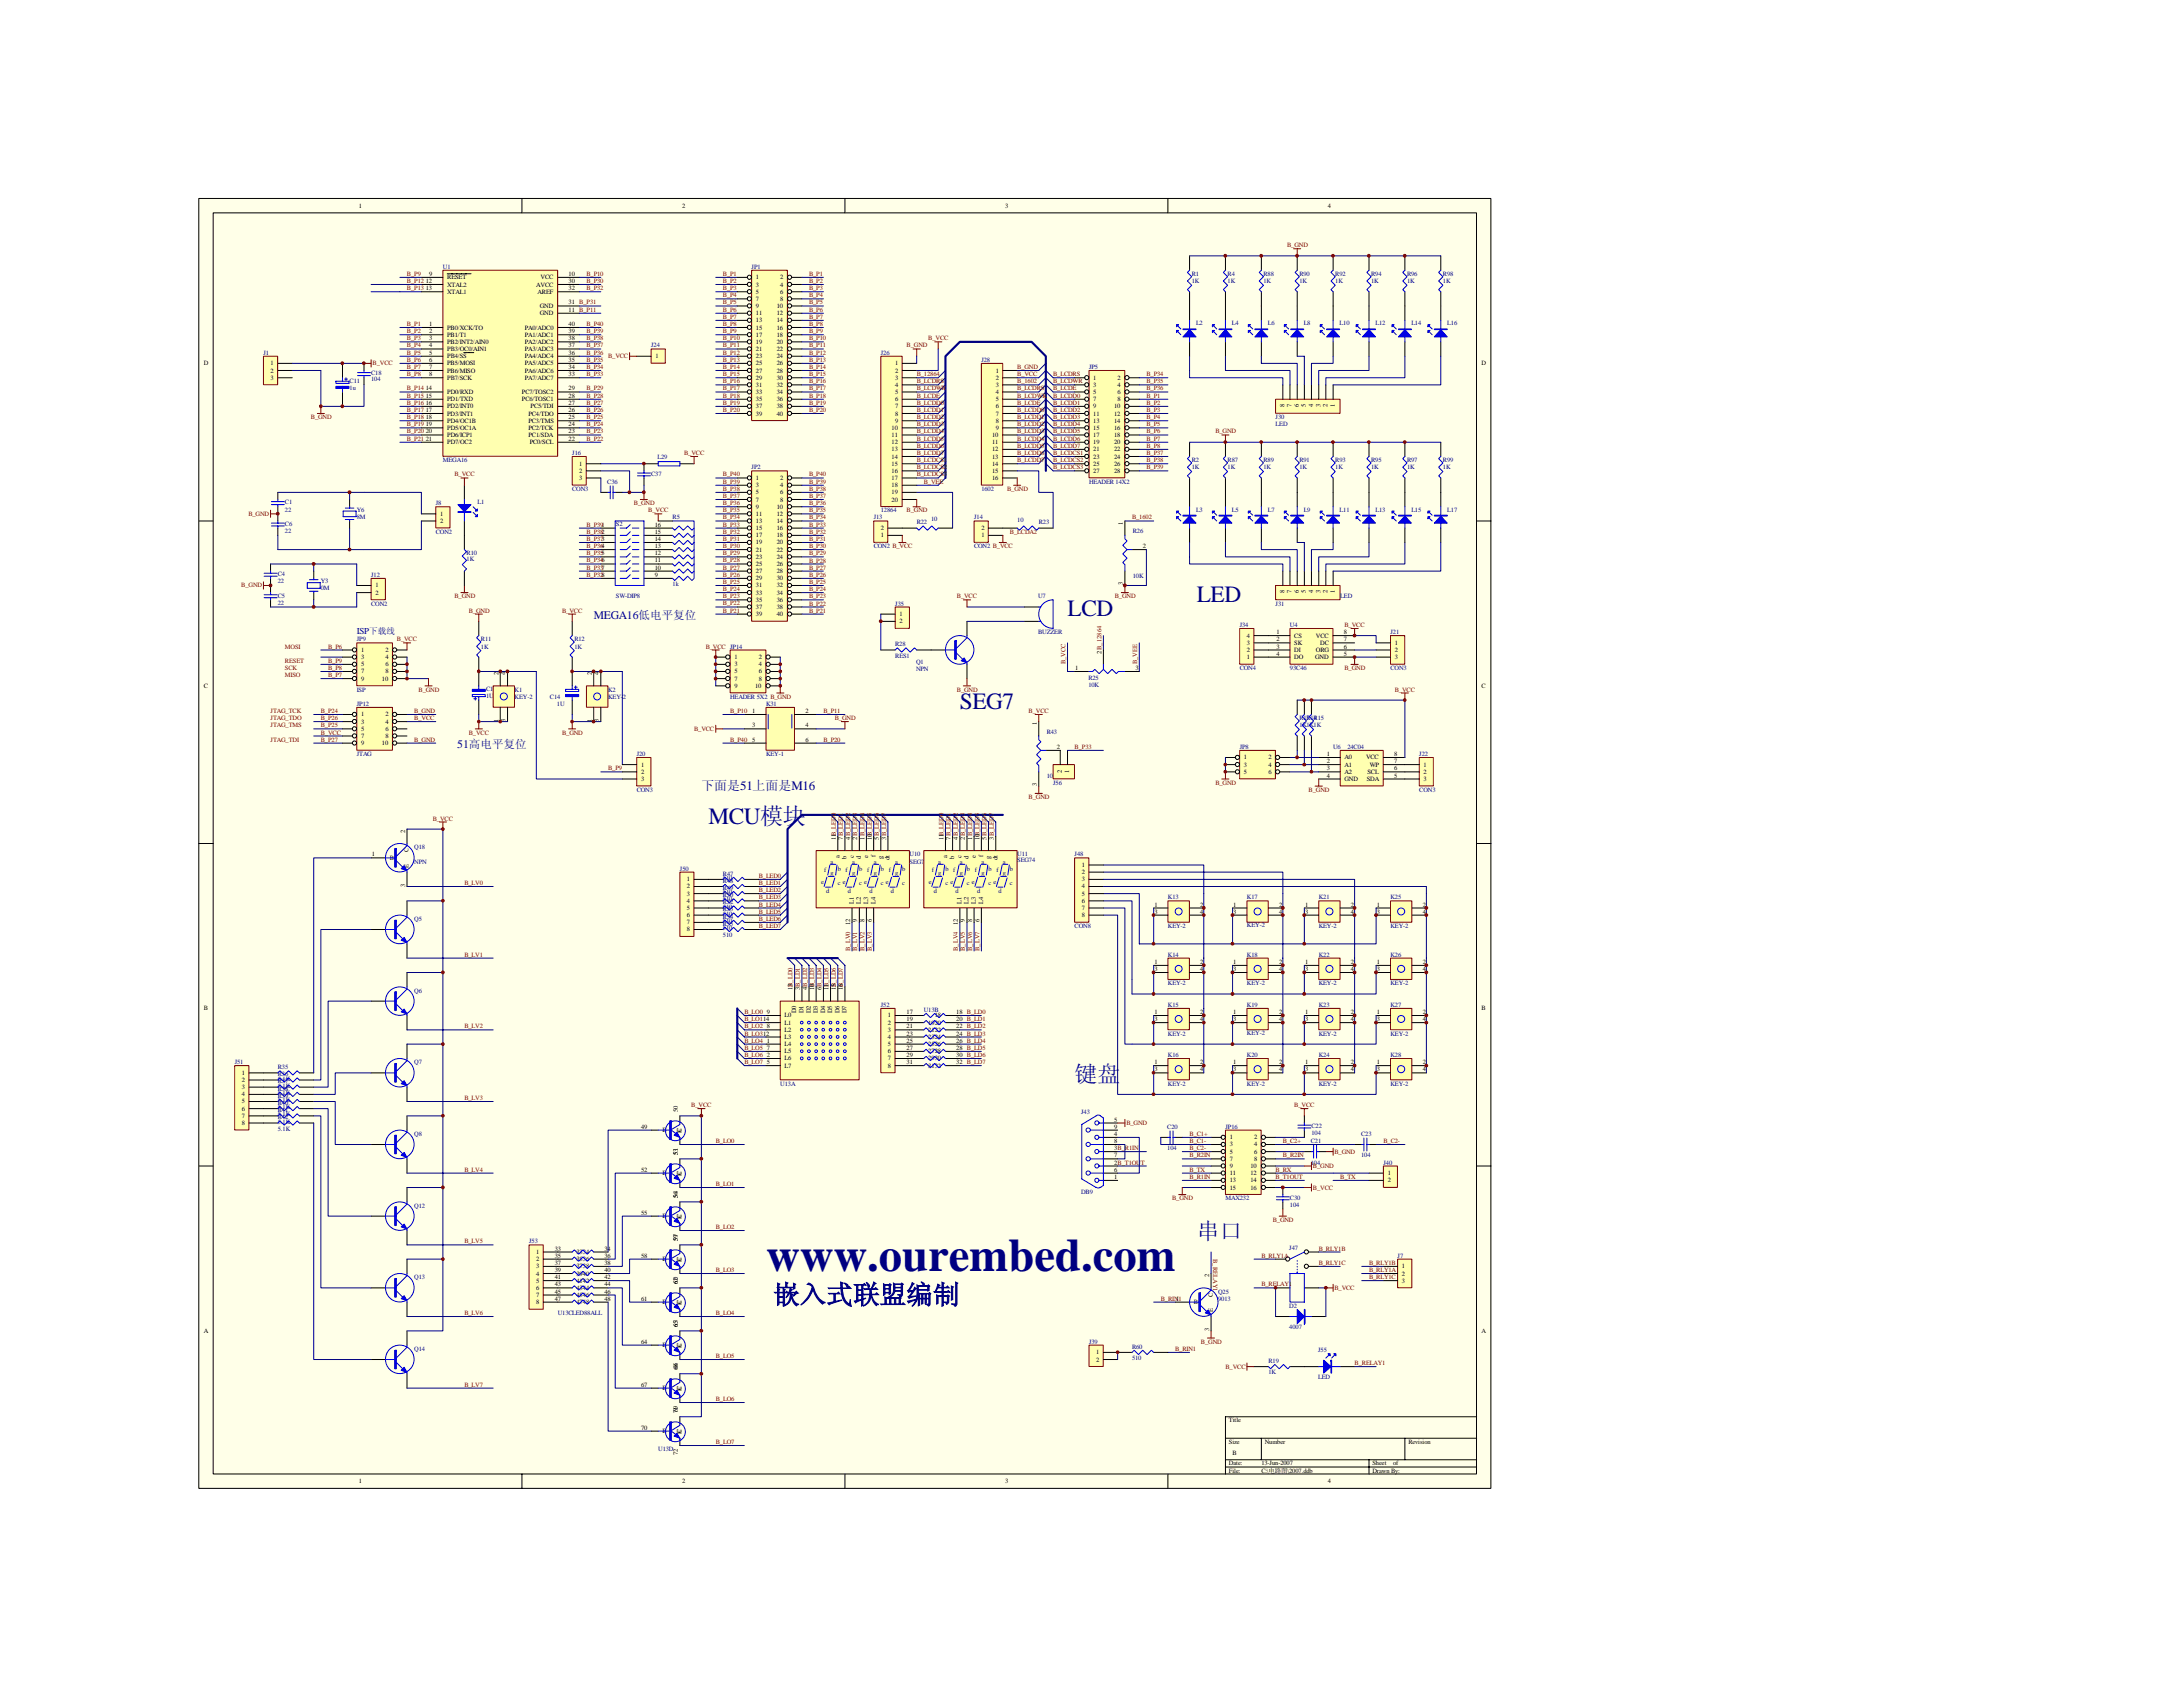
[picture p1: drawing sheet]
<svg xmlns="http://www.w3.org/2000/svg" width="279mm" height="216mm" viewBox="0 0 279 216" stroke-linecap="round" stroke-linejoin="round" font-family="sans-serif">
<defs><g id="words">
<text font-size="6" fill="#000080" x="98" y="162.6">www.ourembed.com</text>
<text font-size="3.4" fill="#000080" x="99" y="166.8">嵌入式联盟编制</text>
<g font-size="3" fill="#000080">
<text x="153.2" y="77">LED</text>
<text x="136.6" y="78.8">LCD</text>
<text x="122.9" y="90.7">SEG7</text>
<text x="90.7" y="105.4">MCU模块</text>
</g>
<g font-size="2.9" fill="#000080">
<text x="137.5" y="138.4">键盘</text>
<text x="153.2" y="158.6">串口</text>
</g>
<text font-size="1.7" fill="#000080" x="89.8" y="101.1">下面是51上面是M16</text>
<g font-size="1.5" fill="#000080">
<text x="76" y="79.2">MEGA16低电平复位</text>
<text x="58.5" y="95.7">51高电平复位</text>
</g>
<text font-size="1.2" fill="#000080" x="45.7" y="81.1">ISP下载线</text>
<g font-size=".8">
<text x="45.9" y="26.6">1</text>
<text x="87.3" y="26.6">2</text>
<text x="128.6" y="26.6">3</text>
<text x="170" y="26.6">4</text>
<text x="54.9" y="35.3">9</text>
<text x="57.2" y="35.8">RESET</text>
<text x="69.2" y="35.8">VCC</text>
<text x="72.8" y="35.3">10</text>
<text x="96.8" y="35.8">1</text>
<text x="99.9" y="35.8">2</text>
<text x="54.5" y="36.2">12</text>
<text x="54.5" y="37.1">13</text>
<text x="54.9" y="41.7">1</text>
<text x="57.2" y="36.7">XTAL2</text>
<text x="57.2" y="37.6">XTAL1</text>
<text x="68.6" y="36.7">AVCC</text>
<text x="68.8" y="37.6">AREF</text>
<text x="69.1" y="40.3">GND</text>
<text x="69.1" y="39.4">GND</text>
<text x="72.8" y="36.2">30</text>
<text x="72.8" y="39.9">11 B_P11</text>
<text x="72.8" y="39">31 B_P31</text>
<text x="72.8" y="41.7">40</text>
<text x="72.8" y="37.1">32</text>
<text x="96.8" y="36.7">3</text>
<text x="96.8" y="37.6">5</text>
<text x="96.8" y="38.5">7</text>
<text x="96.8" y="39.4">9</text>
<text x="96.8" y="40.3">11</text>
<text x="96.8" y="41.3">13</text>
<text x="99.4" y="39.4">10</text>
<text x="99.4" y="40.3">12</text>
<text x="99.4" y="41.3">14</text>
<text x="99.9" y="36.7">4</text>
<text x="99.9" y="37.6">6</text>
<text x="99.9" y="38.5">8</text>
<text x="26.1" y="46.8">D</text>
<text x="34.6" y="46.8">1</text>
<text x="34.6" y="47.7">2</text>
<text x="54.9" y="42.6">2</text>
<text x="54.9" y="43.6">3</text>
<text x="54.9" y="44.5">4</text>
<text x="54.9" y="45.4">5</text>
<text x="54.9" y="46.3">6</text>
<text x="54.9" y="47.2">7</text>
<text x="57.2" y="42.2">PB0/XCK/TO</text>
<text x="57.2" y="43.1">PB1/T1</text>
<text x="57.2" y="44">PB2/INT2/AIN0</text>
<text x="57.2" y="44.9">PB3/OC0/AIN1</text>
<text x="57.2" y="45.8">PB4/SS</text>
<text x="57.2" y="46.8">PB5/MOSI</text>
<text x="57.2" y="47.7">PB6/MISO</text>
<text x="67.2" y="47.7">PA6/ADC6</text>
<text x="67.2" y="46.8">PA5/ADC5</text>
<text x="67.2" y="45.8">PA4/ADC4</text>
<text x="67.2" y="44.9">PA3/ADC3</text>
<text x="67.2" y="44">PA2/ADC2</text>
<text x="67.2" y="43.1">PA1/ADC1</text>
<text x="67.2" y="42.2">PA0/ADC0</text>
<text x="72.8" y="47.2">34</text>
<text x="72.8" y="46.3">35</text>
<text x="72.8" y="45.4">36</text>
<text x="72.8" y="44.5">37</text>
<text x="72.8" y="43.6">38</text>
<text x="72.8" y="42.6">39</text>
<text x="83.9" y="45.8">1</text>
<text x="96.8" y="42.2">15</text>
<text x="96.8" y="43.1">17</text>
<text x="96.8" y="44">19</text>
<text x="96.8" y="44.9">21</text>
<text x="96.8" y="45.8">23</text>
<text x="96.8" y="46.8">25</text>
<text x="96.8" y="47.7">27</text>
<text x="99.4" y="42.2">16</text>
<text x="99.4" y="43.1">18</text>
<text x="99.4" y="44">20</text>
<text x="99.4" y="44.9">22</text>
<text x="99.4" y="45.8">24</text>
<text x="99.4" y="46.8">26</text>
<text x="99.4" y="47.7">28</text>
<text x="114.6" y="46.8">1</text>
<text x="114.6" y="47.7">2</text>
<text x="127.4" y="47.7">1</text>
<text x="189.6" y="46.8">D</text>
<text x="34.6" y="48.6">3</text>
<text x="54.5" y="50">14</text>
<text x="54.5" y="50.9">15</text>
<text x="54.5" y="51.8">16</text>
<text x="54.5" y="52.7">17</text>
<text x="54.5" y="53.6">18</text>
<text x="54.9" y="48.1">8</text>
<text x="57.2" y="48.6">PB7/SCK</text>
<text x="57.2" y="50.4">PD0/RXD</text>
<text x="57.2" y="51.4">PD1/TXD</text>
<text x="57.2" y="52.3">PD2/INT0</text>
<text x="57.2" y="53.2">PD3/INT1</text>
<text x="66.8" y="51.4">PC6/TOSC1</text>
<text x="66.8" y="50.4">PC7/TOSC2</text>
<text x="67.2" y="48.6">PA7/ADC7</text>
<text x="67.6" y="53.2">PC4/TDO</text>
<text x="67.9" y="52.3">PC5/TDI</text>
<text x="72.8" y="51.8">27</text>
<text x="72.8" y="50.9">28</text>
<text x="72.8" y="50">29</text>
<text x="72.8" y="53.6">25</text>
<text x="72.8" y="52.7">26</text>
<text x="72.8" y="48.1">33</text>
<text x="96.8" y="48.6">29</text>
<text x="96.8" y="49.5">31</text>
<text x="96.8" y="50.4">33</text>
<text x="96.8" y="51.4">35</text>
<text x="96.8" y="52.3">37</text>
<text x="96.8" y="53.2">39</text>
<text x="99.4" y="48.6">30</text>
<text x="99.4" y="49.5">32</text>
<text x="99.4" y="50.4">34</text>
<text x="99.4" y="51.4">36</text>
<text x="99.4" y="52.3">38</text>
<text x="99.4" y="53.2">40</text>
<text x="114.6" y="48.6">3</text>
<text x="114.6" y="49.5">4</text>
<text x="114.6" y="50.4">5</text>
<text x="114.6" y="51.4">6</text>
<text x="114.6" y="52.3">7</text>
<text x="114.6" y="53.2">8</text>
<text x="127.4" y="48.6">2</text>
<text x="127.4" y="49.5">3</text>
<text x="127.4" y="50.4">4</text>
<text x="127.4" y="51.4">5</text>
<text x="127.4" y="52.3">6</text>
<text x="127.4" y="53.2">7</text>
<text x="139.9" y="48.6">1</text>
<text x="139.9" y="49.5">3</text>
<text x="139.9" y="50.4">5</text>
<text x="139.9" y="51.4">7</text>
<text x="139.9" y="52.3">9</text>
<text x="139.9" y="53.2">11</text>
<text x="142.6" y="52.3">10</text>
<text x="142.6" y="53.2">12</text>
<text x="143" y="48.6">2</text>
<text x="143" y="49.5">4</text>
<text x="143" y="50.4">6</text>
<text x="143" y="51.4">8</text>
<text x="164.4" y="52.1" transform="rotate(-90 164.4 52.1)">8</text>
<text x="165.3" y="52.1" transform="rotate(-90 165.3 52.1)">7</text>
<text x="166.2" y="52.1" transform="rotate(-90 166.2 52.1)">6</text>
<text x="167.2" y="52.1" transform="rotate(-90 167.2 52.1)">5</text>
<text x="168.1" y="52.1" transform="rotate(-90 168.1 52.1)">4</text>
<text x="169" y="52.1" transform="rotate(-90 169 52.1)">3</text>
<text x="169.9" y="52.1" transform="rotate(-90 169.9 52.1)">2</text>
<text x="170.8" y="52.1" transform="rotate(-90 170.8 52.1)">1</text>
<text x="54.5" y="54.6">19</text>
<text x="54.5" y="55.5">20</text>
<text x="54.5" y="56.4">21</text>
<text x="57.2" y="54.1">PD4/OC1B</text>
<text x="57.2" y="55">PD5/OC1A</text>
<text x="57.2" y="55.9">PD6/ICP1</text>
<text x="57.2" y="56.9">PD7/OC2</text>
<text x="67.6" y="55.9">PC1/SDA</text>
<text x="67.6" y="55">PC2/TCK</text>
<text x="67.6" y="54.1">PC3/TMS</text>
<text x="67.8" y="56.9">PC0/SCL</text>
<text x="72.8" y="56.4">22</text>
<text x="72.8" y="55.5">23</text>
<text x="72.8" y="54.6">24</text>
<text x="74.1" y="59.6">1</text>
<text x="114.1" y="55">10</text>
<text x="114.1" y="55.9">11</text>
<text x="114.1" y="56.9">12</text>
<text x="114.1" y="57.8">13</text>
<text x="114.1" y="58.7">14</text>
<text x="114.1" y="59.6">15</text>
<text x="114.6" y="54.1">9</text>
<text x="127" y="55.9">10</text>
<text x="127" y="56.9">11</text>
<text x="127" y="57.8">12</text>
<text x="127" y="58.7">13</text>
<text x="127" y="59.6">14</text>
<text x="127.4" y="54.1">8</text>
<text x="127.4" y="55">9</text>
<text x="139.9" y="54.1">13</text>
<text x="139.9" y="55">15</text>
<text x="139.9" y="55.9">17</text>
<text x="139.9" y="56.9">19</text>
<text x="139.9" y="57.8">21</text>
<text x="139.9" y="58.7">23</text>
<text x="139.9" y="59.6">25</text>
<text x="142.6" y="54.1">14</text>
<text x="142.6" y="55">16</text>
<text x="142.6" y="55.9">18</text>
<text x="142.6" y="56.9">20</text>
<text x="142.6" y="57.8">22</text>
<text x="142.6" y="58.7">24</text>
<text x="142.6" y="59.6">26</text>
<text x="74.1" y="60.5">2</text>
<text x="74.1" y="61.4">3</text>
<text x="96.8" y="61.4">1</text>
<text x="96.8" y="62.4">3</text>
<text x="96.8" y="63.3">5</text>
<text x="96.8" y="64.2">7</text>
<text x="96.8" y="65.1">9</text>
<text x="99.4" y="65.1">10</text>
<text x="99.9" y="61.4">2</text>
<text x="99.9" y="62.4">4</text>
<text x="99.9" y="63.3">6</text>
<text x="99.9" y="64.2">8</text>
<text x="114.1" y="60.5">16</text>
<text x="114.1" y="61.4">17</text>
<text x="114.1" y="62.4">18</text>
<text x="114.1" y="63.3">19</text>
<text x="114.1" y="64.2">20</text>
<text x="127" y="60.5">15</text>
<text x="127" y="61.4">16</text>
<text x="139.9" y="60.5">27</text>
<text x="142.6" y="60.5">28</text>
<text x="56.3" y="66">1</text>
<text x="56.3" y="66.9">2</text>
<text x="83.8" y="67.4">16</text>
<text x="83.8" y="68.3">15</text>
<text x="83.8" y="69.2">14</text>
<text x="83.8" y="70.1">13</text>
<text x="83.8" y="71.1">12</text>
<text x="83.8" y="72">11</text>
<text x="96.8" y="66">11</text>
<text x="96.8" y="66.9">13</text>
<text x="96.8" y="67.9">15</text>
<text x="96.8" y="68.8">17</text>
<text x="96.8" y="69.7">19</text>
<text x="96.8" y="70.6">21</text>
<text x="96.8" y="71.5">23</text>
<text x="99.4" y="66">12</text>
<text x="99.4" y="66.9">14</text>
<text x="99.4" y="67.9">16</text>
<text x="99.4" y="68.8">18</text>
<text x="99.4" y="69.7">20</text>
<text x="99.4" y="70.6">22</text>
<text x="99.4" y="71.5">24</text>
<text x="112.7" y="68.8">1</text>
<text x="112.7" y="67.9">2</text>
<text x="125.6" y="68.8">1</text>
<text x="125.6" y="67.9">2</text>
<text x="143.7" y="67.1" transform="rotate(-90 143.7 67.1)">1</text>
<text x="146.3" y="70.1">2</text>
<text x="48" y="75.2">1</text>
<text x="48" y="76.1">2</text>
<text x="83.8" y="72.9">10</text>
<text x="83.8" y="73.8">9</text>
<text x="96.8" y="72.4">25</text>
<text x="96.8" y="73.4">27</text>
<text x="96.8" y="74.3">29</text>
<text x="96.8" y="75.2">31</text>
<text x="96.8" y="76.1">33</text>
<text x="96.8" y="77">35</text>
<text x="96.8" y="77.9">37</text>
<text x="99.4" y="72.4">26</text>
<text x="99.4" y="73.4">28</text>
<text x="99.4" y="74.3">30</text>
<text x="99.4" y="75.2">32</text>
<text x="99.4" y="76.1">34</text>
<text x="99.4" y="77">36</text>
<text x="99.4" y="77.9">38</text>
<text x="143.7" y="74.9" transform="rotate(-90 143.7 74.9)">3</text>
<text x="164.4" y="75.9" transform="rotate(-90 164.4 75.9)">8</text>
<text x="165.3" y="75.9" transform="rotate(-90 165.3 75.9)">7</text>
<text x="166.2" y="75.9" transform="rotate(-90 166.2 75.9)">6</text>
<text x="167.2" y="75.9" transform="rotate(-90 167.2 75.9)">5</text>
<text x="168.1" y="75.9" transform="rotate(-90 168.1 75.9)">4</text>
<text x="169" y="75.9" transform="rotate(-90 169 75.9)">3</text>
<text x="169.9" y="75.9" transform="rotate(-90 169.9 75.9)">2</text>
<text x="170.8" y="75.9" transform="rotate(-90 170.8 75.9)">1</text>
<text x="46.2" y="83.4">1</text>
<text x="49.3" y="83.4">2</text>
<text x="96.8" y="78.9">39</text>
<text x="99.4" y="78.9">40</text>
<text x="115.1" y="78.9">1</text>
<text x="115.1" y="79.8">2</text>
<text x="141" y="83.7" transform="rotate(-90 141 83.7)">2B_12864</text>
<text x="159.6" y="83.4">2</text>
<text x="159.6" y="82.5">3</text>
<text x="159.6" y="81.6">4</text>
<text x="163.4" y="81.2">1</text>
<text x="163.4" y="82.1">2</text>
<text x="163.4" y="83">3</text>
<text x="163.4" y="83.9">4</text>
<text x="165.7" y="81.6">CS</text>
<text x="165.7" y="82.5">SK</text>
<text x="165.7" y="83.4">DI</text>
<text x="168.4" y="83.4">ORG</text>
<text x="168.4" y="81.6">VCC</text>
<text x="169" y="82.5">DC</text>
<text x="172" y="83.9">5</text>
<text x="172" y="83">6</text>
<text x="172" y="81.2">8</text>
<text x="172" y="82.1">7</text>
<text x="178.5" y="82.5">1</text>
<text x="178.5" y="83.4">2</text>
<text x="26.1" y="88">C</text>
<text x="46.2" y="84.4">3</text>
<text x="46.2" y="85.3">5</text>
<text x="46.2" y="86.2">7</text>
<text x="46.2" y="87.1">9</text>
<text x="48.9" y="87.1">10</text>
<text x="49.3" y="84.4">4</text>
<text x="49.3" y="85.3">6</text>
<text x="49.3" y="86.2">8</text>
<text x="63.8" y="86.4" transform="rotate(-90 63.8 86.4)">2</text>
<text x="64.7" y="86.4" transform="rotate(-90 64.7 86.4)">4</text>
<text x="75.7" y="86.4" transform="rotate(-90 75.7 86.4)">2</text>
<text x="76.6" y="86.4" transform="rotate(-90 76.6 86.4)">4</text>
<text x="94" y="84.4">1</text>
<text x="94" y="85.3">3</text>
<text x="94" y="86.2">5</text>
<text x="94" y="87.1">7</text>
<text x="94" y="88">9</text>
<text x="96.6" y="88">10</text>
<text x="97.1" y="84.4">2</text>
<text x="97.1" y="85.3">4</text>
<text x="97.1" y="86.2">6</text>
<text x="97.1" y="87.1">8</text>
<text x="137.6" y="85.7">1</text>
<text x="145.4" y="85.7">3</text>
<text x="159.6" y="84.4">1</text>
<text x="165.7" y="84.4">DO</text>
<text x="168.3" y="84.4">GND</text>
<text x="178.5" y="84.4">3</text>
<text x="189.6" y="88">C</text>
<text x="46.2" y="91.7">1</text>
<text x="46.2" y="92.6">3</text>
<text x="46.2" y="93.5">5</text>
<text x="46.2" y="94.4">7</text>
<text x="46.2" y="95.4">9</text>
<text x="48.9" y="95.4">10</text>
<text x="49.3" y="91.7">2</text>
<text x="49.3" y="92.6">4</text>
<text x="49.3" y="93.5">6</text>
<text x="49.3" y="94.4">8</text>
<text x="63.8" y="92.4" transform="rotate(-90 63.8 92.4)">1</text>
<text x="64.7" y="92.4" transform="rotate(-90 64.7 92.4)">3</text>
<text x="75.7" y="92.4" transform="rotate(-90 75.7 92.4)">1</text>
<text x="76.6" y="92.4" transform="rotate(-90 76.6 92.4)">3</text>
<text x="96.3" y="91.2">1</text>
<text x="96.3" y="93.1">3</text>
<text x="96.3" y="94.9">5</text>
<text x="103.1" y="94.9">6</text>
<text x="103.1" y="93.1">4</text>
<text x="103.1" y="91.2">2</text>
<text x="132.7" y="92.8" transform="rotate(-90 132.7 92.8)">1</text>
<text x="135.3" y="95.8">2</text>
<text x="82" y="98.1">1</text>
<text x="82" y="99">2</text>
<text x="82" y="99.9">3</text>
<text x="132.7" y="100.6" transform="rotate(-90 132.7 100.6)">3</text>
<text x="135.9" y="98.9" transform="rotate(-90 135.9 98.9)">2</text>
<text x="136.8" y="98.9" transform="rotate(-90 136.8 98.9)">1</text>
<text x="159.2" y="97.2">1</text>
<text x="159.2" y="98.1">3</text>
<text x="159.2" y="99">5</text>
<text x="162.3" y="97.2">2</text>
<text x="162.3" y="98.1">4</text>
<text x="162.3" y="99">6</text>
<text x="169.8" y="96.8">1</text>
<text x="169.8" y="97.7">2</text>
<text x="169.8" y="98.6">3</text>
<text x="169.8" y="99.5">4</text>
<text x="172.1" y="97.2">A0</text>
<text x="172.1" y="98.1">A1</text>
<text x="172.1" y="99">A2</text>
<text x="172.1" y="99.9">GND</text>
<text x="174.8" y="97.2">VCC</text>
<text x="174.9" y="99.9">SDA</text>
<text x="175" y="99">SCL</text>
<text x="175.3" y="98.1">WP</text>
<text x="178.4" y="97.7">7</text>
<text x="178.4" y="96.8">8</text>
<text x="178.4" y="98.6">6</text>
<text x="178.4" y="99.5">5</text>
<text x="182.2" y="98.1">1</text>
<text x="182.2" y="99">2</text>
<text x="182.2" y="99.9">3</text>
<text x="51.8" y="106.6" transform="rotate(-90 51.8 106.6)">2</text>
<text x="107" y="107.5" transform="rotate(-90 107 107.5)">11</text>
<text x="107.9" y="107.5" transform="rotate(-90 107.9 107.5)">7B_LED1</text>
<text x="108.8" y="107.5" transform="rotate(-90 108.8 107.5)">4B_LED2</text>
<text x="109.7" y="107.5" transform="rotate(-90 109.7 107.5)">2B_LED3</text>
<text x="110.6" y="107.5" transform="rotate(-90 110.6 107.5)">1B_LED4</text>
<text x="111.6" y="107.5" transform="rotate(-90 111.6 107.5)">10</text>
<text x="112.5" y="107.5" transform="rotate(-90 112.5 107.5)">5B_LED6</text>
<text x="113.4" y="107.5" transform="rotate(-90 113.4 107.5)">3B_LED7</text>
<text x="120.8" y="107.5" transform="rotate(-90 120.8 107.5)">11</text>
<text x="121.7" y="107.5" transform="rotate(-90 121.7 107.5)">7B_LED1</text>
<text x="122.6" y="107.5" transform="rotate(-90 122.6 107.5)">4B_LED2</text>
<text x="123.5" y="107.5" transform="rotate(-90 123.5 107.5)">2B_LED3</text>
<text x="124.4" y="107.5" transform="rotate(-90 124.4 107.5)">1B_LED4</text>
<text x="125.3" y="107.5" transform="rotate(-90 125.3 107.5)">10</text>
<text x="126.3" y="107.5" transform="rotate(-90 126.3 107.5)">5B_LED6</text>
<text x="127.2" y="107.5" transform="rotate(-90 127.2 107.5)">3B_LED7</text>
<text x="47.6" y="109.6">1</text>
<text x="49.9" y="110">B</text>
<text x="51.8" y="113.5" transform="rotate(-90 51.8 113.5)">3</text>
<text x="52.3" y="111.1" transform="rotate(-90 52.3 111.1)">E</text>
<text x="52.3" y="109.1" transform="rotate(-90 52.3 109.1)">C</text>
<text x="87.9" y="112.8">1</text>
<text x="87.9" y="113.7">2</text>
<text x="107.4" y="109.8" transform="rotate(-90 107.4 109.8)">a</text>
<text x="108.4" y="109.9" transform="rotate(-90 108.4 109.9)">b</text>
<text x="109.3" y="109.8" transform="rotate(-90 109.3 109.8)">c</text>
<text x="110.2" y="109.9" transform="rotate(-90 110.2 109.9)">d</text>
<text x="111.1" y="109.8" transform="rotate(-90 111.1 109.8)">e</text>
<text x="112" y="109.7" transform="rotate(-90 112 109.7)">f</text>
<text x="112.9" y="109.9" transform="rotate(-90 112.9 109.9)">g</text>
<text x="113.9" y="110.1" transform="rotate(-90 113.9 110.1)">dt</text>
<text x="121.2" y="109.8" transform="rotate(-90 121.2 109.8)">a</text>
<text x="122.1" y="109.9" transform="rotate(-90 122.1 109.9)">b</text>
<text x="123" y="109.8" transform="rotate(-90 123 109.8)">c</text>
<text x="124" y="109.9" transform="rotate(-90 124 109.9)">d</text>
<text x="124.9" y="109.8" transform="rotate(-90 124.9 109.8)">e</text>
<text x="125.8" y="109.7" transform="rotate(-90 125.8 109.7)">f</text>
<text x="126.7" y="109.9" transform="rotate(-90 126.7 109.9)">g</text>
<text x="127.7" y="110.1" transform="rotate(-90 127.7 110.1)">dt</text>
<text x="138.5" y="111">1</text>
<text x="138.5" y="111.9">2</text>
<text x="138.5" y="112.8">3</text>
<text x="138.5" y="113.7">4</text>
<text x="87.9" y="114.6">3</text>
<text x="87.9" y="115.5">4</text>
<text x="87.9" y="116.5">5</text>
<text x="87.9" y="117.4">6</text>
<text x="87.9" y="118.3">7</text>
<text x="87.9" y="119.2">8</text>
<text x="108.8" y="118.4" transform="rotate(-90 108.8 118.4)">12</text>
<text x="109.3" y="115.7" transform="rotate(-90 109.3 115.7)">L1</text>
<text x="109.7" y="118" transform="rotate(-90 109.7 118)">9</text>
<text x="110.2" y="115.7" transform="rotate(-90 110.2 115.7)">L2</text>
<text x="110.6" y="118" transform="rotate(-90 110.6 118)">8</text>
<text x="111.1" y="115.7" transform="rotate(-90 111.1 115.7)">L3</text>
<text x="111.6" y="118" transform="rotate(-90 111.6 118)">6</text>
<text x="112" y="115.7" transform="rotate(-90 112 115.7)">L4</text>
<text x="122.6" y="118.4" transform="rotate(-90 122.6 118.4)">12</text>
<text x="123" y="115.7" transform="rotate(-90 123 115.7)">L1</text>
<text x="123.5" y="118" transform="rotate(-90 123.5 118)">9</text>
<text x="124" y="115.7" transform="rotate(-90 124 115.7)">L2</text>
<text x="124.4" y="118" transform="rotate(-90 124.4 118)">8</text>
<text x="124.9" y="115.7" transform="rotate(-90 124.9 115.7)">L3</text>
<text x="125.3" y="118" transform="rotate(-90 125.3 118)">6</text>
<text x="125.8" y="115.7" transform="rotate(-90 125.8 115.7)">L4</text>
<text x="138.5" y="114.6">5</text>
<text x="138.5" y="115.5">6</text>
<text x="138.5" y="116.5">7</text>
<text x="138.5" y="117.4">8</text>
<text x="147.7" y="116">1</text>
<text x="147.7" y="116.9">3</text>
<text x="153.6" y="116">2</text>
<text x="153.6" y="116.9">4</text>
<text x="157.8" y="116">1</text>
<text x="157.8" y="116.9">3</text>
<text x="163.7" y="116">2</text>
<text x="163.7" y="116.9">4</text>
<text x="167" y="116">1</text>
<text x="167" y="116.9">3</text>
<text x="172.9" y="116">2</text>
<text x="172.9" y="116.9">4</text>
<text x="176.2" y="116">1</text>
<text x="176.2" y="116.9">3</text>
<text x="182.1" y="116">2</text>
<text x="182.1" y="116.9">4</text>
<text x="147.7" y="123.3">1</text>
<text x="147.7" y="124.3">3</text>
<text x="153.6" y="123.3">2</text>
<text x="153.6" y="124.3">4</text>
<text x="157.8" y="123.3">1</text>
<text x="157.8" y="124.3">3</text>
<text x="163.7" y="123.3">2</text>
<text x="163.7" y="124.3">4</text>
<text x="167" y="123.3">1</text>
<text x="167" y="124.3">3</text>
<text x="172.9" y="123.3">2</text>
<text x="172.9" y="124.3">4</text>
<text x="176.2" y="123.3">1</text>
<text x="176.2" y="124.3">3</text>
<text x="182.1" y="123.3">2</text>
<text x="182.1" y="124.3">4</text>
<text x="26.1" y="129.3">B</text>
<text x="98.1" y="129.8">9</text>
<text x="98.1" y="131.6">8</text>
<text x="100.4" y="130.2">L0</text>
<text x="100.4" y="131.1">L1</text>
<text x="101.5" y="126.7" transform="rotate(-90 101.5 126.7)">13</text>
<text x="101.9" y="129.7" transform="rotate(-90 101.9 129.7)">D0</text>
<text x="102.4" y="126.7" transform="rotate(-90 102.4 126.7)">3B_LD1</text>
<text x="102.8" y="129.7" transform="rotate(-90 102.8 129.7)">D1</text>
<text x="103.3" y="126.7" transform="rotate(-90 103.3 126.7)">4B_LD2</text>
<text x="103.8" y="129.7" transform="rotate(-90 103.8 129.7)">D2</text>
<text x="104.2" y="126.7" transform="rotate(-90 104.2 126.7)">10</text>
<text x="104.7" y="129.7" transform="rotate(-90 104.7 129.7)">D3</text>
<text x="105.1" y="126.7" transform="rotate(-90 105.1 126.7)">6B_LD4</text>
<text x="105.6" y="129.7" transform="rotate(-90 105.6 129.7)">D4</text>
<text x="106" y="126.7" transform="rotate(-90 106 126.7)">11</text>
<text x="106.5" y="129.7" transform="rotate(-90 106.5 129.7)">D5</text>
<text x="107" y="126.7" transform="rotate(-90 107 126.7)">15</text>
<text x="107.4" y="129.7" transform="rotate(-90 107.4 129.7)">D6</text>
<text x="107.9" y="126.7" transform="rotate(-90 107.9 126.7)">16</text>
<text x="108.4" y="129.7" transform="rotate(-90 108.4 129.7)">D7</text>
<text x="113.6" y="130.2">1</text>
<text x="113.6" y="131.1">2</text>
<text x="116" y="130.7">19</text>
<text x="116" y="131.6">21</text>
<text x="116" y="129.8">17</text>
<text x="118.8" y="131.1">1920</text>
<text x="119.6" y="130.2">18</text>
<text x="122.4" y="129.8">18 B_LD0</text>
<text x="122.4" y="130.7">20 B_LD1</text>
<text x="122.4" y="131.6">22 B_LD2</text>
<text x="147.7" y="129.8">1</text>
<text x="147.7" y="130.7">3</text>
<text x="153.6" y="129.8">2</text>
<text x="153.6" y="130.7">4</text>
<text x="157.8" y="129.8">1</text>
<text x="157.8" y="130.7">3</text>
<text x="163.7" y="129.8">2</text>
<text x="163.7" y="130.7">4</text>
<text x="167" y="129.8">1</text>
<text x="167" y="130.7">3</text>
<text x="172.9" y="129.8">2</text>
<text x="172.9" y="130.7">4</text>
<text x="176.2" y="129.8">1</text>
<text x="176.2" y="130.7">3</text>
<text x="182.1" y="129.8">2</text>
<text x="182.1" y="130.7">4</text>
<text x="189.6" y="129.3">B</text>
<text x="31" y="137.6">1</text>
<text x="98.1" y="133.4">1</text>
<text x="98.1" y="134.3">7</text>
<text x="98.1" y="135.3">2</text>
<text x="98.1" y="136.2">5</text>
<text x="100.4" y="132.1">L2</text>
<text x="100.4" y="133">L3</text>
<text x="100.4" y="133.9">L4</text>
<text x="100.4" y="134.8">L5</text>
<text x="100.4" y="135.7">L6</text>
<text x="100.4" y="136.7">L7</text>
<text x="113.6" y="132.1">3</text>
<text x="113.6" y="133">4</text>
<text x="113.6" y="133.9">5</text>
<text x="113.6" y="134.8">6</text>
<text x="113.6" y="135.7">7</text>
<text x="113.6" y="136.7">8</text>
<text x="116" y="132.5">23</text>
<text x="116" y="133.4">25</text>
<text x="116" y="134.3">27</text>
<text x="116" y="135.3">29</text>
<text x="116" y="136.2">31</text>
<text x="118.8" y="132.1">2122</text>
<text x="118.8" y="133">2324</text>
<text x="118.8" y="133.9">2526</text>
<text x="118.8" y="134.8">2728</text>
<text x="118.8" y="135.7">2930</text>
<text x="118.8" y="136.7">3132</text>
<text x="122.4" y="132.5">24 B_LD3</text>
<text x="122.4" y="133.4">26 B_LD4</text>
<text x="122.4" y="134.3">28 B_LD5</text>
<text x="122.4" y="135.3">30 B_LD6</text>
<text x="122.4" y="136.2">32 B_LD7</text>
<text x="147.7" y="136.2">1</text>
<text x="147.7" y="137.1">3</text>
<text x="153.6" y="136.2">2</text>
<text x="153.6" y="137.1">4</text>
<text x="157.8" y="136.2">1</text>
<text x="157.8" y="137.1">3</text>
<text x="163.7" y="136.2">2</text>
<text x="163.7" y="137.1">4</text>
<text x="167" y="136.2">1</text>
<text x="167" y="137.1">3</text>
<text x="172.9" y="136.2">2</text>
<text x="172.9" y="137.1">4</text>
<text x="176.2" y="136.2">1</text>
<text x="176.2" y="137.1">3</text>
<text x="182.1" y="136.2">2</text>
<text x="182.1" y="137.1">4</text>
<text x="31" y="138.5">2</text>
<text x="31" y="139.4">3</text>
<text x="31" y="140.3">4</text>
<text x="31" y="141.2">5</text>
<text x="31" y="142.2">6</text>
<text x="31" y="143.1">7</text>
<text x="31" y="144">8</text>
<text x="86.8" y="142.3" transform="rotate(-90 86.8 142.3)">50</text>
<text x="142.6" y="143.5">5</text>
<text x="82" y="144.4">49</text>
<text x="82" y="149.9">52</text>
<text x="84.8" y="144.9">B</text>
<text x="86.8" y="147.8" transform="rotate(-90 86.8 147.8)">53</text>
<text x="86.8" y="147.8" transform="rotate(-90 86.8 147.8)">51</text>
<text x="87.2" y="145" transform="rotate(-90 87.2 145)">EC</text>
<text x="142.6" y="149.9">6</text>
<text x="142.6" y="149">2B_T1OUT</text>
<text x="142.6" y="148.1">7</text>
<text x="142.6" y="147.2">3B_R1IN</text>
<text x="142.6" y="146.3">8</text>
<text x="142.6" y="145.4">4</text>
<text x="142.6" y="144.4">9</text>
<text x="157.4" y="145.8">1</text>
<text x="157.4" y="146.7">3</text>
<text x="157.4" y="147.7">5</text>
<text x="157.4" y="148.6">7</text>
<text x="157.4" y="149.5">9</text>
<text x="160" y="149.5">10</text>
<text x="160.5" y="145.8">2</text>
<text x="160.5" y="146.7">4</text>
<text x="160.5" y="147.7">6</text>
<text x="160.5" y="148.6">8</text>
<text x="82" y="155.4">55</text>
<text x="84.8" y="150.4">B</text>
<text x="84.8" y="155.9">B</text>
<text x="86.8" y="153.4" transform="rotate(-90 86.8 153.4)">56</text>
<text x="86.8" y="153.3" transform="rotate(-90 86.8 153.3)">54</text>
<text x="87.2" y="150.5" transform="rotate(-90 87.2 150.5)">EC</text>
<text x="142.6" y="150.9">1</text>
<text x="157.4" y="150.4">11</text>
<text x="157.4" y="151.3">13</text>
<text x="157.4" y="152.2">15</text>
<text x="160" y="150.4">12</text>
<text x="160" y="151.3">14</text>
<text x="160" y="152.2">16</text>
<text x="177.6" y="150.4">1</text>
<text x="177.6" y="151.3">2</text>
<text x="68.6" y="160.5">1</text>
<text x="68.6" y="161.4">2</text>
<text x="71" y="160">33</text>
<text x="71" y="161">35</text>
<text x="71" y="161.9">37</text>
<text x="73.8" y="160.5">3334</text>
<text x="73.8" y="161.4">3536</text>
<text x="77.4" y="160">34</text>
<text x="77.4" y="161">36</text>
<text x="77.4" y="161.9">38</text>
<text x="82" y="161">58</text>
<text x="84.8" y="161.4">B</text>
<text x="86.8" y="158.9" transform="rotate(-90 86.8 158.9)">59</text>
<text x="86.8" y="158.8" transform="rotate(-90 86.8 158.8)">57</text>
<text x="87.2" y="161.5" transform="rotate(-90 87.2 161.5)">EC</text>
<text x="87.2" y="156" transform="rotate(-90 87.2 156)">EC</text>
<text x="68.6" y="162.3">3</text>
<text x="68.6" y="163.2">4</text>
<text x="68.6" y="164.2">5</text>
<text x="68.6" y="165.1">6</text>
<text x="68.6" y="166">7</text>
<text x="68.6" y="166.9">8</text>
<text x="71" y="162.8">39</text>
<text x="71" y="163.7">41</text>
<text x="71" y="164.6">43</text>
<text x="71" y="165.5">45</text>
<text x="71" y="166.5">47</text>
<text x="73.8" y="162.3">3738</text>
<text x="73.8" y="163.2">3940</text>
<text x="73.8" y="164.2">4142</text>
<text x="73.8" y="165.1">4344</text>
<text x="73.8" y="166">4546</text>
<text x="73.8" y="166.9">4748</text>
<text x="77.4" y="162.8">40</text>
<text x="77.4" y="163.7">42</text>
<text x="77.4" y="164.6">44</text>
<text x="77.4" y="165.5">46</text>
<text x="77.4" y="166.5">48</text>
<text x="82" y="166.5">61</text>
<text x="84.8" y="166.9">B</text>
<text x="86.8" y="164.4" transform="rotate(-90 86.8 164.4)">62</text>
<text x="86.8" y="164.3" transform="rotate(-90 86.8 164.3)">60</text>
<text x="87.2" y="167" transform="rotate(-90 87.2 167)">EC</text>
<text x="150.5" y="166.5">1</text>
<text x="152.8" y="166.9">B</text>
<text x="154.7" y="163.4" transform="rotate(-90 154.7 163.4)">2</text>
<text x="155.2" y="167.9" transform="rotate(-90 155.2 167.9)">E</text>
<text x="155.2" y="165.9" transform="rotate(-90 155.2 165.9)">C</text>
<text x="179.4" y="162.3">1</text>
<text x="179.4" y="163.2">2</text>
<text x="179.4" y="164.2">3</text>
<text x="26.1" y="170.6">A</text>
<text x="82" y="172">64</text>
<text x="84.8" y="172.4">B</text>
<text x="86.8" y="169.9" transform="rotate(-90 86.8 169.9)">65</text>
<text x="86.8" y="169.8" transform="rotate(-90 86.8 169.8)">63</text>
<text x="87.2" y="172.5" transform="rotate(-90 87.2 172.5)">EC</text>
<text x="140.3" y="173.3">1</text>
<text x="154.7" y="170.3" transform="rotate(-90 154.7 170.3)">3</text>
<text x="189.6" y="170.6">A</text>
<text x="82" y="177.5">67</text>
<text x="84.8" y="177.9">B</text>
<text x="86.8" y="175.4" transform="rotate(-90 86.8 175.4)">68</text>
<text x="86.8" y="175.3" transform="rotate(-90 86.8 175.3)">66</text>
<text x="87.2" y="178" transform="rotate(-90 87.2 178)">EC</text>
<text x="140.3" y="174.2">2</text>
<text x="82" y="183">70</text>
<text x="84.8" y="183.4">B</text>
<text x="86.8" y="180.9" transform="rotate(-90 86.8 180.9)">71</text>
<text x="86.8" y="180.8" transform="rotate(-90 86.8 180.8)">69</text>
<text x="87.2" y="183.5" transform="rotate(-90 87.2 183.5)">EC</text>
<text x="157.3" y="182">Title</text>
<text x="157.3" y="184.8">Size</text>
<text x="161.9" y="184.8">Number</text>
<text x="180.3" y="184.8">Revision</text>
<text x="45.9" y="189.8">1</text>
<text x="86.8" y="186.3" transform="rotate(-90 86.8 186.3)">72</text>
<text x="87.3" y="189.8">2</text>
<text x="128.6" y="189.8">3</text>
<text x="157.3" y="187.5">Date:</text>
<text x="157.3" y="188.5">File:</text>
<text x="157.8" y="186.2">B</text>
<text x="161.4" y="187.5">13-Jun-2007</text>
<text x="161.4" y="188.5">C:\电路图\2007.ddb</text>
<text x="170" y="189.8">4</text>
<text x="175.7" y="187.5">Sheet</text>
<text x="175.7" y="188.5">Drawn By:</text>
<text x="178.3" y="187.5">of</text>
</g>
<g font-size=".8" fill="#800000">
<text x="52.1" y="35.3">B_P9</text>
<text x="75.1" y="35.3">B_P10</text>
<text x="92.5" y="35.3">B_P1</text>
<text x="103.5" y="35.3">B_P1</text>
<text x="164.7" y="31.6">B_GND</text>
<text x="52.1" y="41.7">B_P1</text>
<text x="52.1" y="36.2">B_P12</text>
<text x="52.1" y="37.1">B_P13</text>
<text x="75.1" y="36.2">B_P30</text>
<text x="75.1" y="37.1">B_P32</text>
<text x="75.1" y="41.7">B_P40</text>
<text x="92.5" y="36.2">B_P2</text>
<text x="92.5" y="37.1">B_P3</text>
<text x="92.5" y="38.1">B_P4</text>
<text x="92.5" y="39">B_P5</text>
<text x="92.5" y="39.9">B_P6</text>
<text x="92.5" y="40.8">B_P7</text>
<text x="92.5" y="41.7">B_P8</text>
<text x="103.5" y="36.2">B_P2</text>
<text x="103.5" y="37.1">B_P3</text>
<text x="103.5" y="38.1">B_P4</text>
<text x="103.5" y="39">B_P5</text>
<text x="103.5" y="39.9">B_P6</text>
<text x="103.5" y="40.8">B_P7</text>
<text x="103.5" y="41.7">B_P8</text>
<text x="47.7" y="46.8">B_VCC</text>
<text x="52.1" y="42.6">B_P2</text>
<text x="52.1" y="43.6">B_P3</text>
<text x="52.1" y="44.5">B_P4</text>
<text x="52.1" y="45.4">B_P5</text>
<text x="52.1" y="46.3">B_P6</text>
<text x="52.1" y="47.2">B_P7</text>
<text x="75.1" y="47.2">B_P34</text>
<text x="75.1" y="46.3">B_P35</text>
<text x="75.1" y="45.4">B_P36</text>
<text x="75.1" y="44.5">B_P37</text>
<text x="75.1" y="43.6">B_P38</text>
<text x="75.1" y="42.6">B_P39</text>
<text x="77.8" y="45.8">B_VCC</text>
<text x="92.5" y="42.6">B_P9</text>
<text x="92.5" y="43.6">B_P10</text>
<text x="92.5" y="44.5">B_P11</text>
<text x="92.5" y="45.4">B_P12</text>
<text x="92.5" y="46.3">B_P13</text>
<text x="92.5" y="47.2">B_P14</text>
<text x="103.5" y="42.6">B_P9</text>
<text x="103.5" y="43.6">B_P10</text>
<text x="103.5" y="44.5">B_P11</text>
<text x="103.5" y="45.4">B_P12</text>
<text x="103.5" y="46.3">B_P13</text>
<text x="103.5" y="47.2">B_P14</text>
<text x="116" y="44.5">B_GND</text>
<text x="118.8" y="43.6">B_VCC</text>
<text x="130.2" y="47.2">B_GND</text>
<text x="39.8" y="53.6">B_GND</text>
<text x="52.1" y="48.1">B_P8</text>
<text x="52.1" y="50">B_P14</text>
<text x="52.1" y="50.9">B_P15</text>
<text x="52.1" y="51.8">B_P16</text>
<text x="52.1" y="52.7">B_P17</text>
<text x="52.1" y="53.6">B_P18</text>
<text x="75.1" y="53.6">B_P25</text>
<text x="75.1" y="52.7">B_P26</text>
<text x="75.1" y="51.8">B_P27</text>
<text x="75.1" y="50.9">B_P28</text>
<text x="75.1" y="50">B_P29</text>
<text x="75.1" y="48.1">B_P33</text>
<text x="92.5" y="48.1">B_P15</text>
<text x="92.5" y="49.1">B_P16</text>
<text x="92.5" y="50">B_P17</text>
<text x="92.5" y="50.9">B_P18</text>
<text x="92.5" y="51.8">B_P19</text>
<text x="92.5" y="52.7">B_P20</text>
<text x="103.5" y="48.1">B_P15</text>
<text x="103.5" y="49.1">B_P16</text>
<text x="103.5" y="50">B_P17</text>
<text x="103.5" y="50.9">B_P18</text>
<text x="103.5" y="51.8">B_P19</text>
<text x="103.5" y="52.7">B_P20</text>
<text x="117.3" y="49.1">B_LCDRS</text>
<text x="117.3" y="50">B_LCDWR</text>
<text x="117.3" y="50.9">B_LCDE</text>
<text x="117.3" y="51.8">B_LCDD0</text>
<text x="117.3" y="52.7">B_LCDD1</text>
<text x="117.3" y="53.6">B_LCDD2</text>
<text x="117.3" y="48.1">B_12864</text>
<text x="130.2" y="50">B_LCDRS</text>
<text x="130.2" y="50.9">B_LCDWR</text>
<text x="130.2" y="51.8">B_LCDE</text>
<text x="130.2" y="52.7">B_LCDD0</text>
<text x="130.2" y="53.6">B_LCDD1</text>
<text x="130.2" y="48.1">B_VCC</text>
<text x="130.2" y="49.1">B_1602</text>
<text x="134.8" y="48.1">B_LCDRS</text>
<text x="134.8" y="49.1">B_LCDWR</text>
<text x="134.8" y="50">B_LCDE</text>
<text x="134.8" y="50.9">B_LCDD0</text>
<text x="134.8" y="51.8">B_LCDD1</text>
<text x="134.8" y="52.7">B_LCDD2</text>
<text x="134.8" y="53.6">B_LCDD3</text>
<text x="146.7" y="50.9">B_P1</text>
<text x="146.7" y="51.8">B_P2</text>
<text x="146.7" y="52.7">B_P3</text>
<text x="146.7" y="53.6">B_P4</text>
<text x="146.7" y="48.1">B_P34</text>
<text x="146.7" y="49.1">B_P35</text>
<text x="146.7" y="50">B_P36</text>
<text x="52.1" y="54.6">B_P19</text>
<text x="52.1" y="55.5">B_P20</text>
<text x="52.1" y="56.4">B_P21</text>
<text x="75.1" y="55.5">B_P23</text>
<text x="75.1" y="54.6">B_P24</text>
<text x="75.1" y="56.4">B_P22</text>
<text x="87.6" y="58.2">B_VCC</text>
<text x="117.3" y="54.6">B_LCDD3</text>
<text x="117.3" y="55.5">B_LCDD4</text>
<text x="117.3" y="56.4">B_LCDD5</text>
<text x="117.3" y="57.3">B_LCDD6</text>
<text x="117.3" y="58.2">B_LCDD7</text>
<text x="117.3" y="59.1">B_LCDCS1</text>
<text x="130.2" y="54.6">B_LCDD2</text>
<text x="130.2" y="55.5">B_LCDD3</text>
<text x="130.2" y="56.4">B_LCDD4</text>
<text x="130.2" y="57.3">B_LCDD5</text>
<text x="130.2" y="58.2">B_LCDD6</text>
<text x="130.2" y="59.1">B_LCDD7</text>
<text x="134.8" y="54.6">B_LCDD4</text>
<text x="134.8" y="55.5">B_LCDD5</text>
<text x="134.8" y="56.4">B_LCDD6</text>
<text x="134.8" y="57.3">B_LCDD7</text>
<text x="134.8" y="58.2">B_LCDCS1</text>
<text x="134.8" y="59.1">B_LCDCS2</text>
<text x="146.7" y="54.6">B_P5</text>
<text x="146.7" y="55.5">B_P6</text>
<text x="146.7" y="56.4">B_P7</text>
<text x="146.7" y="57.3">B_P8</text>
<text x="146.7" y="58.2">B_P37</text>
<text x="146.7" y="59.1">B_P38</text>
<text x="155.6" y="55.5">B_GND</text>
<text x="58.2" y="61">B_VCC</text>
<text x="81.1" y="64.6">B_GND</text>
<text x="83" y="65.6">B_VCC</text>
<text x="92.5" y="65.6">B_P35</text>
<text x="92.5" y="64.6">B_P36</text>
<text x="92.5" y="63.7">B_P37</text>
<text x="92.5" y="62.8">B_P38</text>
<text x="92.5" y="61.9">B_P39</text>
<text x="92.5" y="61">B_P40</text>
<text x="103.5" y="65.6">B_P35</text>
<text x="103.5" y="64.6">B_P36</text>
<text x="103.5" y="63.7">B_P37</text>
<text x="103.5" y="62.8">B_P38</text>
<text x="103.5" y="61.9">B_P39</text>
<text x="103.5" y="61">B_P40</text>
<text x="116" y="65.6">B_GND</text>
<text x="117.3" y="60.1">B_LCDCS2</text>
<text x="117.3" y="61">B_LCDCS3</text>
<text x="118.2" y="61.9">B_VEE</text>
<text x="128.9" y="62.8">B_GND</text>
<text x="134.8" y="60.1">B_LCDCS3</text>
<text x="146.7" y="60.1">B_P39</text>
<text x="31.8" y="66">B_GND</text>
<text x="75.1" y="72">B_P346</text>
<text x="75.1" y="71.1">B_P355</text>
<text x="75.1" y="70.1">B_P364</text>
<text x="75.1" y="69.2">B_P373</text>
<text x="75.1" y="68.3">B_P382</text>
<text x="75.1" y="67.4">B_P391</text>
<text x="92.5" y="72">B_P28</text>
<text x="92.5" y="71.1">B_P29</text>
<text x="92.5" y="70.1">B_P30</text>
<text x="92.5" y="69.2">B_P31</text>
<text x="92.5" y="68.3">B_P32</text>
<text x="92.5" y="67.4">B_P33</text>
<text x="92.5" y="66.5">B_P34</text>
<text x="103.5" y="72">B_P28</text>
<text x="103.5" y="71.1">B_P29</text>
<text x="103.5" y="70.1">B_P30</text>
<text x="103.5" y="69.2">B_P31</text>
<text x="103.5" y="68.3">B_P32</text>
<text x="103.5" y="67.4">B_P33</text>
<text x="103.5" y="66.5">B_P34</text>
<text x="129.3" y="68.3">B_LCDA2</text>
<text x="144.9" y="66.5">B_1602</text>
<text x="30.9" y="75.2">B_GND</text>
<text x="58.2" y="76.6">B_GND</text>
<text x="75.1" y="73.8">B_P328</text>
<text x="75.1" y="72.9">B_P337</text>
<text x="92.5" y="77.5">B_P22</text>
<text x="92.5" y="76.6">B_P23</text>
<text x="92.5" y="75.6">B_P24</text>
<text x="92.5" y="74.7">B_P25</text>
<text x="92.5" y="73.8">B_P26</text>
<text x="92.5" y="72.9">B_P27</text>
<text x="103.5" y="77.5">B_P22</text>
<text x="103.5" y="76.6">B_P23</text>
<text x="103.5" y="75.6">B_P24</text>
<text x="103.5" y="74.7">B_P25</text>
<text x="103.5" y="73.8">B_P26</text>
<text x="103.5" y="72.9">B_P27</text>
<text x="122.5" y="76.6">B_VCC</text>
<text x="142.7" y="76.6">B_GND</text>
<text x="36.5" y="83">MOSI</text>
<text x="42" y="83">B_P6</text>
<text x="50.8" y="82.1">B_VCC</text>
<text x="60" y="78.4">B_GND</text>
<text x="71.9" y="78.4">B_VCC</text>
<text x="90.3" y="83">B_VCC JP14</text>
<text x="92.5" y="78.4">B_P21</text>
<text x="103.5" y="78.4">B_P21</text>
<text x="172.1" y="80.2">B_VCC</text>
<text x="36.5" y="84.8">RESET</text>
<text x="36.5" y="86.7">MISO</text>
<text x="36.5" y="85.7">SCK</text>
<text x="42" y="86.7">B_P7</text>
<text x="42" y="85.7">B_P8</text>
<text x="42" y="84.8">B_P9</text>
<text x="53.6" y="88.5">B_GND</text>
<text x="122.5" y="88.5">B_GND</text>
<text x="136.4" y="85" transform="rotate(-90 136.4 85)">B_VCC</text>
<text x="145.6" y="85" transform="rotate(-90 145.6 85)">B_VEE</text>
<text x="172.1" y="85.7">B_GND</text>
<text x="178.5" y="88.5">B_VCC</text>
<text x="34.6" y="91.2">JTAG_TCK</text>
<text x="34.6" y="92.2">JTAG_TDO</text>
<text x="34.6" y="93.1">JTAG_TMS</text>
<text x="34.6" y="94.9">JTAG_TDI</text>
<text x="41.1" y="94">B_VCC</text>
<text x="41.1" y="91.2">B_P24</text>
<text x="41.1" y="92.2">B_P26</text>
<text x="41.1" y="93.1">B_P25</text>
<text x="41.1" y="94.9">B_P27</text>
<text x="53" y="91.2">B_GND</text>
<text x="53" y="92.2">B_VCC</text>
<text x="53" y="94.9">B_GND</text>
<text x="60" y="94">B_VCC</text>
<text x="71.9" y="94">B_GND</text>
<text x="88.8" y="93.5">B_VCC</text>
<text x="93.5" y="91.2">B_P10</text>
<text x="93.5" y="94.9">B_P40</text>
<text x="105.4" y="94.9">B_P20</text>
<text x="105.4" y="91.2">B_P11</text>
<text x="106.8" y="92.2">B_GND</text>
<text x="131.7" y="91.2">B_VCC</text>
<text x="137.5" y="95.8">B_P33</text>
<text x="77.8" y="98.6">B_P9</text>
<text x="155.6" y="100.4">B_GND</text>
<text x="167.5" y="101.3">B_GND</text>
<text x="55.4" y="105">B_VCC</text>
<text x="107" y="107" transform="rotate(-90 107 107)">B_LED0</text>
<text x="111.6" y="107" transform="rotate(-90 111.6 107)">B_LED5</text>
<text x="120.8" y="107" transform="rotate(-90 120.8 107)">B_LED0</text>
<text x="125.3" y="107" transform="rotate(-90 125.3 107)">B_LED5</text>
<text x="131.7" y="102.3">B_GND</text>
<text x="59.4" y="113.3">B_LV0</text>
<text x="97.1" y="112.3">B_LED0</text>
<text x="97.1" y="113.3">B_LED1</text>
<text x="97.1" y="114.2">B_LED2</text>
<text x="97.1" y="115.1">B_LED3</text>
<text x="97.1" y="116">B_LED4</text>
<text x="97.1" y="116.9">B_LED5</text>
<text x="97.1" y="117.8">B_LED6</text>
<text x="97.1" y="118.8">B_LED7</text>
<text x="59.4" y="122.4">B_LV1</text>
<text x="108.8" y="121.7" transform="rotate(-90 108.8 121.7)">B_LV0</text>
<text x="109.7" y="121.7" transform="rotate(-90 109.7 121.7)">B_LV1</text>
<text x="110.6" y="121.7" transform="rotate(-90 110.6 121.7)">B_LV2</text>
<text x="111.6" y="121.7" transform="rotate(-90 111.6 121.7)">B_LV3</text>
<text x="122.6" y="121.7" transform="rotate(-90 122.6 121.7)">B_LV4</text>
<text x="123.5" y="121.7" transform="rotate(-90 123.5 121.7)">B_LV5</text>
<text x="124.4" y="121.7" transform="rotate(-90 124.4 121.7)">B_LV6</text>
<text x="125.3" y="121.7" transform="rotate(-90 125.3 121.7)">B_LV7</text>
<text x="59.4" y="131.6">B_LV2</text>
<text x="95.3" y="129.8">B_LO0</text>
<text x="95.3" y="130.7">B_LO114</text>
<text x="95.3" y="131.6">B_LO2</text>
<text x="101.5" y="126.3" transform="rotate(-90 101.5 126.3)">B_LD0</text>
<text x="104.2" y="126.3" transform="rotate(-90 104.2 126.3)">B_LD3</text>
<text x="106" y="126.3" transform="rotate(-90 106 126.3)">B_LD5</text>
<text x="107" y="126.3" transform="rotate(-90 107 126.3)">B_LD6</text>
<text x="107.9" y="126.3" transform="rotate(-90 107.9 126.3)">B_LD7</text>
<text x="95.3" y="132.5">B_LO312</text>
<text x="95.3" y="133.4">B_LO4</text>
<text x="95.3" y="134.3">B_LO5</text>
<text x="95.3" y="135.3">B_LO6</text>
<text x="95.3" y="136.2">B_LO7</text>
<text x="59.4" y="140.8">B_LV3</text>
<text x="88.5" y="141.7">B_VCC</text>
<text x="144.2" y="144">B_GND</text>
<text x="165.7" y="141.7">B_VCC</text>
<text x="59.4" y="149.9">B_LV4</text>
<text x="91.6" y="146.3">B_LO0</text>
<text x="152.3" y="145.4">B_C1+</text>
<text x="152.3" y="146.3">B_C1-</text>
<text x="152.3" y="147.2">B_C2-</text>
<text x="152.3" y="149.9">B_TX</text>
<text x="152.3" y="148.1">B_R2IN</text>
<text x="163.3" y="149.9">B_RX</text>
<text x="164.2" y="146.3">B_C2+</text>
<text x="164.2" y="148.1">B_R2IN</text>
<text x="168" y="149.5">B_GND</text>
<text x="170.8" y="147.7">B_GND</text>
<text x="177.1" y="146.3">B_C2-</text>
<text x="91.6" y="151.8">B_LO1</text>
<text x="150" y="153.6">B_GND</text>
<text x="152.3" y="150.9">B_R1IN</text>
<text x="163.3" y="150.9">B_T1OUT</text>
<text x="168" y="152.2">B_VCC</text>
<text x="171.5" y="150.9">B_TX</text>
<text x="59.4" y="159.1">B_LV5</text>
<text x="91.6" y="157.3">B_LO2</text>
<text x="155.3" y="161.1" transform="rotate(90 155.3 161.1)">B_RELAY1</text>
<text x="161.4" y="161">B_RLY1A</text>
<text x="162.9" y="156.4">B_GND</text>
<text x="168.8" y="160">B_RLY1B</text>
<text x="168.8" y="161.9">B_RLY1C</text>
<text x="175.2" y="161.9">B_RLY1B</text>
<text x="91.6" y="162.8">B_LO3</text>
<text x="148.6" y="166.5">B_RIN1</text>
<text x="161.4" y="164.6">B_RELAY1</text>
<text x="170.8" y="165.1">B_VCC</text>
<text x="175.2" y="162.8">B_RLY1A</text>
<text x="175.2" y="163.7">B_RLY1C</text>
<text x="59.4" y="168.3">B_LV6</text>
<text x="91.6" y="168.3">B_LO4</text>
<text x="91.6" y="173.8">B_LO5</text>
<text x="150.4" y="172.9">B_RIN1</text>
<text x="153.7" y="172">B_GND</text>
<text x="59.4" y="177.5">B_LV7</text>
<text x="91.6" y="179.3">B_LO6</text>
<text x="156.8" y="175.2">B_VCC</text>
<text x="173.4" y="174.7">B_RELAY1</text>
<text x="91.6" y="184.8">B_LO7</text>
</g>
<g font-size=".8" fill="#000080">
<text x="56.7" y="34.4">U1</text>
<text x="96.2" y="34.4">JP1</text>
<text x="152.5" y="35.3">R1</text>
<text x="157.1" y="35.3">R4</text>
<text x="161.7" y="35.3">R88</text>
<text x="166.3" y="35.3">R90</text>
<text x="170.9" y="35.3">R92</text>
<text x="175.5" y="35.3">R94</text>
<text x="180.1" y="35.3">R96</text>
<text x="184.7" y="35.3">R98</text>
<text x="152.5" y="36.2">1K</text>
<text x="153.1" y="41.6">L2</text>
<text x="157.1" y="36.2">1K</text>
<text x="157.7" y="41.6">L4</text>
<text x="161.7" y="36.2">1K</text>
<text x="162.3" y="41.6">L6</text>
<text x="166.3" y="36.2">1K</text>
<text x="166.9" y="41.6">L8</text>
<text x="170.9" y="36.2">1K</text>
<text x="171.4" y="41.6">L10</text>
<text x="175.5" y="36.2">1K</text>
<text x="176" y="41.6">L12</text>
<text x="180.1" y="36.2">1K</text>
<text x="180.6" y="41.6">L14</text>
<text x="184.7" y="36.2">1K</text>
<text x="185.2" y="41.6">L16</text>
<text x="33.7" y="45.4">J1</text>
<text x="47.5" y="48">C18</text>
<text x="83.3" y="44.5">J24</text>
<text x="112.7" y="45.4">J26</text>
<text x="125.6" y="46.3">J28</text>
<text x="139.4" y="47.2">JP5</text>
<text x="44.7" y="49">C11</text>
<text x="44.7" y="49.9">1u</text>
<text x="47.5" y="48.8">104</text>
<text x="163.3" y="53.6">J30</text>
<text x="56.7" y="59.1">MEGA16</text>
<text x="73.2" y="58.2">J16</text>
<text x="84.2" y="58.8">L29</text>
<text x="152.5" y="59.1">R2</text>
<text x="157.1" y="59.1">R87</text>
<text x="161.7" y="59.1">R89</text>
<text x="163.3" y="54.6">LED</text>
<text x="166.3" y="59.1">R91</text>
<text x="170.9" y="59.1">R93</text>
<text x="175.5" y="59.1">R95</text>
<text x="180.1" y="59.1">R97</text>
<text x="184.7" y="59.1">R99</text>
<text x="36.5" y="64.6">C1</text>
<text x="36.5" y="65.5">22</text>
<text x="45.7" y="65.5">Y6</text>
<text x="55.8" y="64.6">J8</text>
<text x="61.1" y="64.6">L1</text>
<text x="73.2" y="62.8">CON3</text>
<text x="77.7" y="61.9">C36</text>
<text x="83.3" y="60.9">C37</text>
<text x="96.2" y="60.1">JP2</text>
<text x="112.7" y="65.6">12864</text>
<text x="125.6" y="62.8">1602</text>
<text x="139.4" y="61.9">HEADER 14X2</text>
<text x="152.5" y="60.1">1K</text>
<text x="153.1" y="65.5">L3</text>
<text x="157.1" y="60.1">1K</text>
<text x="157.7" y="65.5">L5</text>
<text x="161.7" y="60.1">1K</text>
<text x="162.3" y="65.5">L7</text>
<text x="166.3" y="60.1">1K</text>
<text x="166.9" y="65.5">L9</text>
<text x="170.9" y="60.1">1K</text>
<text x="171.4" y="65.5">L11</text>
<text x="175.5" y="60.1">1K</text>
<text x="176" y="65.5">L13</text>
<text x="180.1" y="60.1">1K</text>
<text x="180.6" y="65.5">L15</text>
<text x="184.7" y="60.1">1K</text>
<text x="185.2" y="65.5">L17</text>
<text x="36.5" y="67.3">C6</text>
<text x="36.5" y="68.2">22</text>
<text x="45.7" y="66.4">8M</text>
<text x="55.8" y="68.3">CON2</text>
<text x="59.7" y="71">R10</text>
<text x="59.7" y="71.8">1K</text>
<text x="78.8" y="67.3">S2</text>
<text x="86.1" y="66.5">R5</text>
<text x="111.8" y="66.5">J13</text>
<text x="111.8" y="70.1">CON2 B_VCC</text>
<text x="117.3" y="67.1">R22</text>
<text x="119.2" y="66.7">10</text>
<text x="124.7" y="66.5">J14</text>
<text x="124.7" y="70.1">CON2 B_VCC</text>
<text x="130.2" y="66.8">10</text>
<text x="132.9" y="67.1">R23</text>
<text x="145" y="68.2">R26</text>
<text x="35.6" y="73.7">C4</text>
<text x="35.6" y="74.6">22</text>
<text x="35.6" y="76.5">C5</text>
<text x="35.6" y="77.4">22</text>
<text x="41.1" y="74.6">Y3</text>
<text x="41.1" y="75.6">0M</text>
<text x="47.5" y="73.8">J12</text>
<text x="47.5" y="77.5">CON2</text>
<text x="78.8" y="76.5">SW-DIP8</text>
<text x="86.1" y="75">1k</text>
<text x="114.6" y="77.5">J35</text>
<text x="132.9" y="76.6">U7</text>
<text x="145" y="73.9">10K</text>
<text x="163.3" y="77.5">J31</text>
<text x="171.5" y="76.6">LED</text>
<text x="45.7" y="82.1">JP9</text>
<text x="61.6" y="82.1">R11</text>
<text x="61.6" y="83">1K</text>
<text x="73.5" y="82.1">R12</text>
<text x="73.5" y="83">1K</text>
<text x="114.6" y="82.7">R28</text>
<text x="132.9" y="81.2">BUZZER</text>
<text x="158.7" y="80.2">J34</text>
<text x="165.1" y="80.2">U4</text>
<text x="178" y="81.2">J21</text>
<text x="45.7" y="88.5">ISP</text>
<text x="62.2" y="88.4">C13</text>
<text x="62.2" y="89.3">1U</text>
<text x="65.9" y="88.5">K1</text>
<text x="65.9" y="89.4">KEY-2</text>
<text x="70.4" y="89.4">C14</text>
<text x="77.8" y="88.5">K2</text>
<text x="77.8" y="89.4">KEY-2</text>
<text x="93.5" y="89.4">HEADER 5X2 B_GND</text>
<text x="114.6" y="84.2">RES1</text>
<text x="117.2" y="84.9">Q1</text>
<text x="117.2" y="85.8">NPN</text>
<text x="139.3" y="87">R25</text>
<text x="139.3" y="87.9">10K</text>
<text x="158.7" y="85.7">CON4</text>
<text x="165.1" y="85.7">93C46</text>
<text x="178" y="85.7">CON3</text>
<text x="45.7" y="90.3">JP12</text>
<text x="71.3" y="90.3">1U</text>
<text x="98" y="90.3">K31</text>
<text x="134" y="93.9">R43</text>
<text x="158.7" y="95.8">JP8</text>
<text x="166.3" y="92.2">R13 R15</text>
<text x="166.3" y="93.1">1K1K1K</text>
<text x="167.2" y="92.2">R14</text>
<text x="170.6" y="95.8">U6</text>
<text x="172.4" y="95.8">24C04</text>
<text x="45.7" y="96.8">JTAG</text>
<text x="81.5" y="96.8">J20</text>
<text x="81.5" y="101.3">CON3</text>
<text x="98" y="96.8">KEY-1</text>
<text x="134" y="99.6">10K</text>
<text x="134.8" y="100.4">J56</text>
<text x="181.7" y="96.8">J22</text>
<text x="181.7" y="101.3">CON3</text>
<text x="53" y="108.7">Q18</text>
<text x="53" y="110.5">NPN</text>
<text x="87" y="111.4">J50</text>
<text x="92.5" y="112.1">R47</text>
<text x="92.5" y="112.6">510</text>
<text x="92.5" y="113.9">R49</text>
<text x="92.5" y="113">R48</text>
<text x="105.1" y="113.1">e</text>
<text x="105.5" y="111.6">f</text>
<text x="106.3" y="110.5">a</text>
<text x="106.3" y="112">g</text>
<text x="107.2" y="111.4">b</text>
<text x="107.2" y="113.3">c e</text>
<text x="108.2" y="111.6">f</text>
<text x="109.1" y="110.5">a</text>
<text x="109.1" y="112">g</text>
<text x="110" y="111.4">b</text>
<text x="110" y="113.3">c e</text>
<text x="111" y="111.6">f</text>
<text x="111.8" y="110.5">a</text>
<text x="111.8" y="112">g</text>
<text x="112.7" y="111.4">b</text>
<text x="112.7" y="113.3">c e</text>
<text x="113.7" y="111.6">f</text>
<text x="114.6" y="110.5">a</text>
<text x="114.6" y="112">g</text>
<text x="115.5" y="111.4">b</text>
<text x="115.5" y="113.3">c</text>
<text x="116.4" y="109.6">U10</text>
<text x="116.4" y="110.5">SEG74</text>
<text x="118.9" y="113.1">e</text>
<text x="119.3" y="111.6">f</text>
<text x="120.1" y="110.5">a</text>
<text x="120.1" y="112">g</text>
<text x="121" y="111.4">b</text>
<text x="121" y="113.3">c e</text>
<text x="122" y="111.6">f</text>
<text x="122.9" y="110.5">a</text>
<text x="122.9" y="112">g</text>
<text x="123.8" y="111.4">b</text>
<text x="123.8" y="113.3">c e</text>
<text x="124.8" y="111.6">f</text>
<text x="125.6" y="110.5">a</text>
<text x="125.6" y="112">g</text>
<text x="126.5" y="111.4">b</text>
<text x="126.5" y="113.3">c e</text>
<text x="127.5" y="111.6">f</text>
<text x="128.4" y="112">g</text>
<text x="128.4" y="110.5">a</text>
<text x="129.3" y="111.4">b</text>
<text x="129.3" y="113.3">c</text>
<text x="130.2" y="109.5">U11</text>
<text x="130.2" y="110.3">SEG74</text>
<text x="137.5" y="109.6">J48</text>
<text x="53" y="117.8">Q5</text>
<text x="92.5" y="115.4">510</text>
<text x="92.5" y="114.4">510</text>
<text x="92.5" y="114.8">R50</text>
<text x="92.5" y="116.3">510</text>
<text x="92.5" y="115.7">R52</text>
<text x="92.5" y="117.2">510</text>
<text x="92.5" y="116.6">R53</text>
<text x="92.5" y="118.1">510</text>
<text x="92.5" y="117.6">R54</text>
<text x="92.5" y="119">510</text>
<text x="92.5" y="118.5">R55</text>
<text x="92.5" y="120">510</text>
<text x="105.7" y="114.3">d</text>
<text x="108.5" y="114.3">d</text>
<text x="111.3" y="114.3">d</text>
<text x="114" y="114.3">d</text>
<text x="119.5" y="114.3">d</text>
<text x="122.3" y="114.3">d</text>
<text x="125.1" y="114.3">d</text>
<text x="127.8" y="114.3">d</text>
<text x="137.5" y="118.8">CON8</text>
<text x="149.5" y="115.1">K13</text>
<text x="149.5" y="118.8">KEY-2</text>
<text x="159.6" y="115.1">K17</text>
<text x="159.6" y="118.7">KEY-2</text>
<text x="168.8" y="115.1">K21</text>
<text x="168.8" y="118.8">KEY-2</text>
<text x="178" y="115.1">K25</text>
<text x="178" y="118.8">KEY-2</text>
<text x="149.5" y="122.4">K14</text>
<text x="159.6" y="122.4">K18</text>
<text x="168.8" y="122.4">K22</text>
<text x="178" y="122.4">K26</text>
<text x="53" y="127">Q6</text>
<text x="112.7" y="128.8">J52</text>
<text x="118.2" y="129.5">U13B</text>
<text x="149.5" y="126.1">KEY-2</text>
<text x="149.5" y="128.8">K15</text>
<text x="159.6" y="126.1">KEY-2</text>
<text x="159.6" y="128.8">K19</text>
<text x="168.8" y="126.1">KEY-2</text>
<text x="168.8" y="128.8">K23</text>
<text x="178" y="126.1">KEY-2</text>
<text x="178" y="128.8">K27</text>
<text x="30" y="136.2">J51</text>
<text x="35.6" y="136.8">R35</text>
<text x="35.6" y="137.8">R36</text>
<text x="53" y="136.2">Q7</text>
<text x="149.5" y="132.5">KEY-2</text>
<text x="149.5" y="135.3">K16</text>
<text x="159.6" y="132.4">KEY-2</text>
<text x="159.6" y="135.3">K20</text>
<text x="168.8" y="132.5">KEY-2</text>
<text x="168.8" y="135.3">K24</text>
<text x="178" y="132.5">KEY-2</text>
<text x="178" y="135.3">K28</text>
<text x="35.6" y="138.3">5.1K</text>
<text x="35.6" y="138.7">R37</text>
<text x="35.6" y="140.1">5.1K</text>
<text x="35.6" y="139.2">5.1K</text>
<text x="35.6" y="139.6">R38</text>
<text x="35.6" y="141.1">5.1K</text>
<text x="35.6" y="140.5">R39</text>
<text x="35.6" y="142">5.1K</text>
<text x="35.6" y="141.4">R40</text>
<text x="35.6" y="142.9">5.1K</text>
<text x="35.6" y="142.3">R41</text>
<text x="35.6" y="143.8">5.1K</text>
<text x="35.6" y="143.3">R42</text>
<text x="99.9" y="138.9">U13A</text>
<text x="138.4" y="142.5">J43</text>
<text x="149.5" y="138.9">KEY-2</text>
<text x="159.6" y="138.9">KEY-2</text>
<text x="168.8" y="138.9">KEY-2</text>
<text x="178" y="138.9">KEY-2</text>
<text x="35.6" y="144.7">5.1K</text>
<text x="53" y="145.4">Q8</text>
<text x="149.4" y="144.4">C20</text>
<text x="149.4" y="147.2">104</text>
<text x="156.8" y="144.4">JP16</text>
<text x="167.8" y="146.3">C21</text>
<text x="167.8" y="149">104</text>
<text x="167.9" y="144.4">C22</text>
<text x="167.9" y="145.3">104</text>
<text x="174.2" y="145.4">C23</text>
<text x="174.2" y="148.1">104</text>
<text x="177.1" y="149">J40</text>
<text x="53" y="154.5">Q12</text>
<text x="138.4" y="152.8">DB9</text>
<text x="156.8" y="153.6">MAX232</text>
<text x="165.1" y="153.5">C30</text>
<text x="165.1" y="154.4">104</text>
<text x="67.7" y="159.1">J53</text>
<text x="165" y="159.9">J47</text>
<text x="178.9" y="161">J7</text>
<text x="53" y="163.7">Q13</text>
<text x="155.9" y="165.5">Q25</text>
<text x="155.9" y="166.5">9013</text>
<text x="165" y="167.4">D2</text>
<text x="53" y="172.9">Q14</text>
<text x="71.4" y="168.3">U13CLED88ALL</text>
<text x="139.4" y="172">J39</text>
<text x="144.9" y="172.6">R60</text>
<text x="165" y="170.1">4007</text>
<text x="168.7" y="173.1">J55</text>
<text x="144.9" y="174.1">510</text>
<text x="162.3" y="174.4">R19</text>
<text x="162.3" y="175.9">1K</text>
<text x="168.7" y="176.4">LED</text>
<text x="84.2" y="185.7">U13D</text>
</g>
</g></defs>
<path d="M25.4 25.4h165.4v165.1h-165.4z" fill="#ffffe8"/>
<g fill="none" stroke="#000" stroke-width=".13">
<path d="M25.4 25.4h165.4v165.1h-165.4zM27.3 27.2h161.7v161.4h-161.7zM66.8 25.4v1.8M108.1 25.4v1.8M149.5 25.4v1.8M152.3 39.2v1.8M156.8 39.2v1.8M161.4 39.2v1.8M166 39.2v1.8M170.6 39.2v1.8M175.2 39.2v1.8M179.8 39.2v1.8"/>
<path d="M184.4 39.2v1.8M152.3 43.8v1.8M156.8 43.8v1.8M161.4 43.8v1.8M166 43.8v1.8M170.6 43.8v1.8M175.2 43.8v1.8M179.8 43.8v1.8M184.4 43.8v1.8M25.4 66.7h1.9M189 66.7h1.8M25.4 107.9h1.9"/>
<path d="M189 107.9h1.8M25.4 149.2h1.9M189 149.2h1.8M66.8 188.7v1.8M108.1 188.7v1.8M149.5 188.7v1.8M156.8 184.1h32.2M156.8 186.8h32.2M156.8 187.7h32.2M161.4 184.1v2.7M175.2 186.8v1.9M179.8 184.1v2.7"/>
<path d="M189 181.3h-32.2v7.4"/>
</g>
<g fill="none" stroke="#00f" stroke-width=".13">
<path d="M150.8 41.7l.3 .4M150.8 42.5l.3 .3M152.3 41v2.8M155.4 41.7l.3 .4M155.4 42.5l.3 .3M156.8 41v2.8M160 41.7l.3 .4M160 42.5l.3 .3M161.4 41v2.8M164.5 41.7l.4 .4M164.5 42.5l.4 .3M166 41v2.8"/>
<path d="M169.1 41.7l.4 .4M169.1 42.5l.4 .3M170.6 41v2.8M173.7 41.7l.4 .4M173.7 42.5l.4 .3M175.2 41v2.8M178.3 41.7l.4 .4M178.3 42.5l.4 .3M179.8 41v2.8M182.9 41.7l.4 .4M182.9 42.5l.4 .3M184.4 41v2.8"/>
</g>
<g fill="#00f" stroke="#00f" stroke-width=".13">
<path d="M170.6 42.2l.8 .9h-1.6z"/>
<path d="M169 41.6h.2l-.2 .2z"/>
<path d="M169 42.3h.2l-.2 .3z"/>
<path d="M175.2 42.2l.8 .9h-1.6z"/>
<path d="M173.6 41.6h.2l-.2 .2z"/>
<path d="M173.6 42.3h.2l-.2 .3z"/>
<path d="M179.8 42.2l.8 .9h-1.6z"/>
<path d="M178.2 41.6h.2l-.2 .2z"/>
<path d="M178.2 42.3h.2l-.2 .3z"/>
<path d="M184.4 42.2l.8 .9h-1.6z"/>
<path d="M182.8 41.6h.2l-.2 .2z"/>
<path d="M182.8 42.3h.2l-.2 .3z"/>
<path d="M166 42.2l.9 .9h-1.7z"/>
<path d="M164.4 41.6h.3l-.3 .2z"/>
<path d="M164.4 42.3h.3l-.3 .3z"/>
<path d="M152.3 42.2l.8 .9h-1.7z"/>
<path d="M150.6 41.6h.3l-.3 .2z"/>
<path d="M150.6 42.3h.3l-.3 .3z"/>
<path d="M156.8 42.2l.9 .9h-1.7z"/>
<path d="M155.2 41.6h.2l-.2 .2z"/>
<path d="M155.2 42.3h.2l-.2 .3z"/>
<path d="M161.4 42.2l.9 .9h-1.7z"/>
<path d="M159.8 41.6h.2l-.2 .2z"/>
<path d="M159.8 42.3h.2l-.2 .3z"/>
<path d="M169.8 42.1h1.6v.1h-1.6z" fill-rule="evenodd"/>
<path d="M174.4 42.1h1.6v.1h-1.6z" fill-rule="evenodd"/>
<path d="M179 42.1h1.6v.1h-1.6z" fill-rule="evenodd"/>
<path d="M183.6 42.1h1.6v.1h-1.6z" fill-rule="evenodd"/>
<path d="M165.2 42.1h1.7v.1h-1.7z" fill-rule="evenodd"/>
<path d="M151.4 42.1h1.7v.1h-1.7z" fill-rule="evenodd"/>
<path d="M156 42.1h1.7v.1h-1.7z" fill-rule="evenodd"/>
<path d="M160.6 42.1h1.7v.1h-1.7z" fill-rule="evenodd"/>
</g>
<path d="M163.3 51.1h8.2v1.8h-8.2z" fill="#ffffb0"/>
<path d="M165.6 31.8h.9M166 31.8v.9M163.3 51.1h8.2v1.8h-8.2z" fill="none" stroke="#800000" stroke-width=".13"/>
<g fill="none" stroke="#000" stroke-width=".13">
<path d="M164.2 49.3v1.8M165.1 49.3v1.8M166 49.3v1.8M166.9 49.3v1.8M167.9 49.3v1.8M168.8 49.3v1.8M169.7 49.3v1.8M170.6 49.3v1.8M152.3 63v1.9M152.3 67.6v1.8M156.8 63v1.9M156.8 67.6v1.8"/>
<path d="M161.4 63v1.9M161.4 67.6v1.8M166 63v1.9M166 67.6v1.8M170.6 63v1.9M170.6 67.6v1.8M175.2 63v1.9M175.2 67.6v1.8M179.8 63v1.9M179.8 67.6v1.8M184.4 63v1.9M184.4 67.6v1.8"/>
</g>
<path d="M152.3 45.6v2.7h11.9v1M156.8 45.6v1.8h8.3v1.9M161.4 45.6v.9h4.6v2.8M166 45.6h.9v3.7M170.6 45.6v.9h-2.7v2.8M175.2 45.6v1.8h-6.4v1.9M179.8 45.6v2.7h-10.1v1M184.4 45.6v3.7h-13.8" fill="none" stroke="#000080" stroke-width=".13"/>
<g fill="none" stroke="#00f" stroke-width=".13">
<path d="M150.8 65.6l.3 .3M150.8 66.3l.3 .4M152.3 64.9v2.7M155.4 65.6l.3 .3M155.4 66.3l.3 .4M156.8 64.9v2.7M160 65.6l.3 .3M160 66.3l.3 .4M161.4 64.9v2.7M164.5 65.6l.4 .3M164.5 66.3l.4 .4M166 64.9v2.7"/>
<path d="M169.1 65.6l.4 .3M169.1 66.3l.4 .4M170.6 64.9v2.7M173.7 65.6l.4 .3M173.7 66.3l.4 .4M175.2 64.9v2.7M178.3 65.6l.4 .3M178.3 66.3l.4 .4M179.8 64.9v2.7M182.9 65.6l.4 .3M182.9 66.3l.4 .4M184.4 64.9v2.7"/>
</g>
<g fill="#00f" stroke="#00f" stroke-width=".13">
<path d="M170.6 66l.8 1h-1.6z"/>
<path d="M169 65.4h.2l-.2 .3z"/>
<path d="M169 66.1h.2l-.2 .3z"/>
<path d="M175.2 66l.8 1h-1.6z"/>
<path d="M173.6 65.4h.2l-.2 .3z"/>
<path d="M173.6 66.1h.2l-.2 .3z"/>
<path d="M179.8 66l.8 1h-1.6z"/>
<path d="M178.2 65.4h.2l-.2 .3z"/>
<path d="M178.2 66.1h.2l-.2 .3z"/>
<path d="M184.4 66l.8 1h-1.6z"/>
<path d="M182.8 65.4h.2l-.2 .3z"/>
<path d="M182.8 66.1h.2l-.2 .3z"/>
<path d="M166 66l.9 1h-1.7z"/>
<path d="M164.4 65.4h.3l-.3 .3z"/>
<path d="M164.4 66.1h.3l-.3 .3z"/>
<path d="M152.3 66l.8 1h-1.7z"/>
<path d="M150.6 65.4h.3l-.3 .3z"/>
<path d="M150.6 66.1h.3l-.3 .3z"/>
<path d="M156.8 66l.9 1h-1.7z"/>
<path d="M155.2 65.4h.2l-.2 .3z"/>
<path d="M155.2 66.1h.2l-.2 .3z"/>
<path d="M161.4 66l.9 1h-1.7z"/>
<path d="M159.8 65.4h.2l-.2 .3z"/>
<path d="M159.8 66.1h.2l-.2 .3z"/>
<path d="M169.8 65.9h1.6v.1h-1.6z" fill-rule="evenodd"/>
<path d="M174.4 65.9h1.6v.1h-1.6z" fill-rule="evenodd"/>
<path d="M179 65.9h1.6v.1h-1.6z" fill-rule="evenodd"/>
<path d="M183.6 65.9h1.6v.1h-1.6z" fill-rule="evenodd"/>
<path d="M165.2 65.9h1.7v.1h-1.7z" fill-rule="evenodd"/>
<path d="M151.4 65.9h1.7v.1h-1.7z" fill-rule="evenodd"/>
<path d="M156 65.9h1.7v.1h-1.7z" fill-rule="evenodd"/>
<path d="M160.6 65.9h1.7v.1h-1.7z" fill-rule="evenodd"/>
</g>
<path d="M163.3 75h8.2v1.8h-8.2z" fill="#ffffb0"/>
<path d="M163.3 74.9h8.2v1.9h-8.2z" fill="none" stroke="#800000" stroke-width=".13"/>
<path d="M164.2 73.1v1.8M165.1 73.1v1.8M166 73.1v1.8M166.9 73.1v1.8M167.9 73.1v1.8M168.8 73.1v1.8M169.7 73.1v1.8M170.6 73.1v1.8" fill="none" stroke="#000" stroke-width=".13"/>
<path d="M152.3 69.4v2.8h11.9v.9M156.8 69.4v1.9h8.3v1.8M161.4 69.4v.9h4.6v2.8M166 69.4h.9v3.7M170.6 69.4v.9h-2.7v2.8M175.2 69.4v1.9h-6.4v1.8M179.8 69.4v2.8h-10.1v.9M184.4 69.4v3.7h-13.8" fill="none" stroke="#000080" stroke-width=".13"/>
<path d="M149.5 115.3h2.7v2.7h-2.7z" fill="#ffffb0"/>
<path d="M149.5 115.3h2.7v2.7h-2.7z" fill="none" stroke="#800000" stroke-width=".13"/>
<path d="M147.7 116.2h1.8M147.7 117.1h1.8M152.3 116.2h1.8M152.3 117.1h1.8" fill="none" stroke="#000" stroke-width=".13"/>
<circle cx="150.9" cy="116.6" r=".45" fill="none" stroke="#00f" stroke-width=".13"/>
<path d="M159.6 115.3h2.7v2.7h-2.7z" fill="#ffffb0"/>
<path d="M159.6 115.3h2.7v2.7h-2.7z" fill="none" stroke="#800000" stroke-width=".13"/>
<path d="M157.8 116.2h1.8M157.8 117.1h1.8M162.3 116.2h1.9M162.3 117.1h1.9" fill="none" stroke="#000" stroke-width=".13"/>
<circle cx="161" cy="116.6" r=".45" fill="none" stroke="#00f" stroke-width=".13"/>
<path d="M168.8 115.3h2.7v2.7h-2.7z" fill="#ffffb0"/>
<path d="M168.8 115.3h2.7v2.7h-2.7z" fill="none" stroke="#800000" stroke-width=".13"/>
<path d="M166.9 116.2h1.9M166.9 117.1h1.9M171.5 116.2h1.9M171.5 117.1h1.9" fill="none" stroke="#000" stroke-width=".13"/>
<circle cx="170.2" cy="116.6" r=".45" fill="none" stroke="#00f" stroke-width=".13"/>
<path d="M178 115.3h2.7v2.7h-2.7z" fill="#ffffb0"/>
<path d="M178 115.3h2.7v2.7h-2.7z" fill="none" stroke="#800000" stroke-width=".13"/>
<path d="M176.1 116.2h1.9M176.1 117.1h1.9M180.7 116.2h1.9M180.7 117.1h1.9" fill="none" stroke="#000" stroke-width=".13"/>
<circle cx="179.3" cy="116.6" r=".45" fill="none" stroke="#00f" stroke-width=".13"/>
<path d="M149.5 122.6h2.7v2.7h-2.7z" fill="#ffffb0"/>
<path d="M149.5 122.6h2.7v2.7h-2.7z" fill="none" stroke="#800000" stroke-width=".13"/>
<path d="M147.7 123.5h1.8M147.7 124.5h1.8M152.3 123.5h1.8M152.3 124.5h1.8" fill="none" stroke="#000" stroke-width=".13"/>
<circle cx="150.9" cy="124" r=".45" fill="none" stroke="#00f" stroke-width=".13"/>
<path d="M159.6 122.6h2.7v2.7h-2.7z" fill="#ffffb0"/>
<path d="M159.6 122.6h2.7v2.7h-2.7z" fill="none" stroke="#800000" stroke-width=".13"/>
<path d="M157.8 123.5h1.8M157.8 124.5h1.8M162.3 123.5h1.9M162.3 124.5h1.9" fill="none" stroke="#000" stroke-width=".13"/>
<circle cx="161" cy="124" r=".45" fill="none" stroke="#00f" stroke-width=".13"/>
<path d="M168.8 122.6h2.7v2.7h-2.7z" fill="#ffffb0"/>
<path d="M168.8 122.6h2.7v2.7h-2.7z" fill="none" stroke="#800000" stroke-width=".13"/>
<path d="M166.9 123.5h1.9M166.9 124.5h1.9M171.5 123.5h1.9M171.5 124.5h1.9" fill="none" stroke="#000" stroke-width=".13"/>
<circle cx="170.2" cy="124" r=".45" fill="none" stroke="#00f" stroke-width=".13"/>
<path d="M178 122.6h2.7v2.7h-2.7z" fill="#ffffb0"/>
<path d="M178 122.6h2.7v2.7h-2.7z" fill="none" stroke="#800000" stroke-width=".13"/>
<path d="M176.1 123.5h1.9M176.1 124.5h1.9M180.7 123.5h1.9M180.7 124.5h1.9" fill="none" stroke="#000" stroke-width=".13"/>
<circle cx="179.3" cy="124" r=".45" fill="none" stroke="#00f" stroke-width=".13"/>
<path d="M141.2 114.4h4.6v6.4h30.3v-4.6M141.2 115.3h3.7v10.1M147.7 116.2v4.6M154.1 114.4v16.5M157.8 116.2v4.6M164.2 114.4v16.5M166.9 116.2v4.6M173.4 114.4v16.5M182.6 114.4v16.5" fill="none" stroke="#000080" stroke-width=".13"/>
<path d="M149.5 129.1h2.7v2.7h-2.7z" fill="#ffffb0"/>
<path d="M149.5 129.1h2.7v2.7h-2.7z" fill="none" stroke="#800000" stroke-width=".13"/>
<path d="M147.7 130h1.8M147.7 130.9h1.8M152.3 130h1.8M152.3 130.9h1.8" fill="none" stroke="#000" stroke-width=".13"/>
<circle cx="150.9" cy="130.4" r=".45" fill="none" stroke="#00f" stroke-width=".13"/>
<path d="M159.6 129.1h2.7v2.7h-2.7z" fill="#ffffb0"/>
<path d="M159.6 129.1h2.7v2.7h-2.7z" fill="none" stroke="#800000" stroke-width=".13"/>
<path d="M157.8 130h1.8M157.8 130.9h1.8M162.3 130h1.9M162.3 130.9h1.9" fill="none" stroke="#000" stroke-width=".13"/>
<circle cx="161" cy="130.4" r=".45" fill="none" stroke="#00f" stroke-width=".13"/>
<path d="M168.8 129.1h2.7v2.7h-2.7z" fill="#ffffb0"/>
<path d="M168.8 129.1h2.7v2.7h-2.7z" fill="none" stroke="#800000" stroke-width=".13"/>
<path d="M166.9 130h1.9M166.9 130.9h1.9M171.5 130h1.9M171.5 130.9h1.9" fill="none" stroke="#000" stroke-width=".13"/>
<circle cx="170.2" cy="130.4" r=".45" fill="none" stroke="#00f" stroke-width=".13"/>
<path d="M178 129.1h2.7v2.7h-2.7z" fill="#ffffb0"/>
<path d="M178 129.1h2.7v2.7h-2.7z" fill="none" stroke="#800000" stroke-width=".13"/>
<path d="M176.1 130h1.9M176.1 130.9h1.9M180.7 130h1.9M180.7 130.9h1.9" fill="none" stroke="#000" stroke-width=".13"/>
<circle cx="179.3" cy="130.4" r=".45" fill="none" stroke="#00f" stroke-width=".13"/>
<path d="M149.5 135.5h2.7v2.7h-2.7z" fill="#ffffb0"/>
<path d="M149.5 135.5h2.7v2.7h-2.7z" fill="none" stroke="#800000" stroke-width=".13"/>
<path d="M147.7 136.4h1.8M147.7 137.3h1.8M152.3 136.4h1.8M152.3 137.3h1.8" fill="none" stroke="#000" stroke-width=".13"/>
<circle cx="150.8" cy="136.8" r=".45" fill="none" stroke="#00f" stroke-width=".13"/>
<path d="M159.6 135.5h2.7v2.7h-2.7z" fill="#ffffb0"/>
<path d="M159.6 135.5h2.7v2.7h-2.7z" fill="none" stroke="#800000" stroke-width=".13"/>
<path d="M157.8 136.4h1.8M157.8 137.3h1.8M162.3 136.4h1.9M162.3 137.3h1.9" fill="none" stroke="#000" stroke-width=".13"/>
<circle cx="161" cy="136.8" r=".46" fill="none" stroke="#00f" stroke-width=".13"/>
<path d="M168.8 135.5h2.7v2.7h-2.7z" fill="#ffffb0"/>
<path d="M168.8 135.5h2.7v2.7h-2.7z" fill="none" stroke="#800000" stroke-width=".13"/>
<path d="M166.9 136.4h1.9M166.9 137.3h1.9M171.5 136.4h1.9M171.5 137.3h1.9" fill="none" stroke="#000" stroke-width=".13"/>
<circle cx="170.1" cy="136.8" r=".46" fill="none" stroke="#00f" stroke-width=".13"/>
<path d="M178 135.5h2.7v2.7h-2.7z" fill="#ffffb0"/>
<path d="M178 135.5h2.7v2.7h-2.7z" fill="none" stroke="#800000" stroke-width=".13"/>
<path d="M176.1 136.4h1.9M176.1 137.3h1.9M180.7 136.4h1.9M180.7 137.3h1.9" fill="none" stroke="#000" stroke-width=".13"/>
<circle cx="179.3" cy="136.8" r=".46" fill="none" stroke="#00f" stroke-width=".13"/>
<path d="M154.1 130.9v6.4M164.2 130.9v6.4M173.4 130.9v6.4M176.1 123.5v3.7h-31.2M176.1 130v3.6h-31.2M176.1 136.4v3.7h-31.2M182.6 130.9v6.4" fill="none" stroke="#000080" stroke-width=".13"/>
<path d="M137.6 109.8h1.8v8.2h-1.8z" fill="#ffffb0"/>
<path d="M137.5 109.8h1.9v8.2h-1.9z" fill="none" stroke="#800000" stroke-width=".13"/>
<path d="M139.4 110.7h1.8M139.4 111.6h1.8M139.4 112.5h1.8M139.4 113.5h1.8M139.4 114.4h1.8M139.4 115.3h1.8M139.4 116.2h1.8M139.4 117.1h1.8" fill="none" stroke="#000" stroke-width=".13"/>
<path d="M141.2 116.2h2.8v17.4h.9M141.2 117.1h1.8v23h1.9M144.9 125.4v1.8M147.7 123.5v3.7M147.7 130v3.6M147.7 136.4v3.7M157.8 123.5v3.7M157.8 130v3.6M157.8 136.4v3.7M166.9 123.5v3.7M166.9 130v3.6M166.9 136.4v3.7" fill="none" stroke="#000080" stroke-width=".13"/>
<path d="M156.9 144.7h4.5v8.2h-4.5z" fill="#ffffb0"/>
<g fill="none" stroke="#800000" stroke-width=".13">
<path d="M143 143.7h1M144 143.3v.9M150.9 152.9h.9M151.3 152v.9M156.8 144.6h4.6v8.3h-4.6zM163.7 155.6h1M164.2 154.7v.9M166.5 141.9h.9M166.9 141.9v.9M166.9 152h1M166.9 149.2h1M167.9 148.8v.9"/>
<path d="M167.9 151.5v.9M169.7 147.4h.9M170.6 146.9v.9"/>
</g>
<g fill="none" stroke="#000" stroke-width=".13">
<path d="M141.2 145.6h1.8M141.2 146.5h1.8M141.2 147.4h1.8M141.2 148.3h1.8M141.2 149.2h1.8M141.2 150.1h1.8M141.2 151.1h1.8M141.2 144.6h1.8M141.2 143.7h1.8M148.6 145.6h.9M150.4 145.6h.9M155 145.6h1.3"/>
<path d="M155 146.5h1.3M155 147.4h1.3M155 148.3h1.3M155 149.2h1.3M155 150.1h1.3M155 151.1h1.3M155 152h1.3M162 145.6h1.3M162 146.5h1.3M162 147.4h1.3M162 148.3h1.3M162 149.2h1.3"/>
<path d="M162 150.1h1.3M162 151.1h1.3M162 152h1.3M164.2 152v.9M164.2 153.8v.9M166.9 147.4h1M166.9 142.8v.9M166.9 144.6v1M168.8 147.4h.9M173.4 146.5h.9M175.2 146.5h.9"/>
<circle cx="156.6" cy="147.4" r=".27"/>
<circle cx="156.6" cy="146.5" r=".27"/>
<circle cx="156.6" cy="151.1" r=".27"/>
<circle cx="156.6" cy="149.2" r=".27"/>
<circle cx="156.6" cy="152" r=".27"/>
<circle cx="156.6" cy="150.1" r=".27"/>
<circle cx="156.6" cy="145.5" r=".27"/>
<circle cx="156.6" cy="148.3" r=".27"/>
<circle cx="161.7" cy="147.4" r=".27"/>
<circle cx="161.7" cy="151.1" r=".27"/>
<circle cx="161.7" cy="149.2" r=".27"/>
<circle cx="161.7" cy="146.5" r=".27"/>
<circle cx="161.7" cy="152" r=".27"/>
<circle cx="161.7" cy="145.5" r=".27"/>
<circle cx="161.7" cy="150.1" r=".27"/>
<circle cx="161.7" cy="148.3" r=".27"/>
</g>
<g fill="none" stroke="#00f" stroke-width=".13">
<path d="M139.6 146.5h1.6M139.6 144.6h1.6M139.6 148.3h1.6M139.6 150.1h1.6M140.3 151.9a.38 .38 0 0 0 .5 0M140.7 145.6h.5M140.7 147.4h.5M140.7 143.7h.5M140.7 149.2h.5M140.7 151.1h.5M140.8 142.8l-.4-.1-1.9 1.2v7l1.8 1.1M140.8 142.8l.4 .3v8.6l-.4 .3"/>
<path d="M149.5 145.6h.3M149.8 144.7v1.7M150.1 145.6h.3M150.1 144.7v1.7M163.4 153.5h1.6M163.4 153.2h1.6M164.2 152.9v.3M164.2 153.5v.3M166.1 144.4h1.7M166.1 144h1.7M166.9 143.7v.3M166.9 144.4v.2"/>
<path d="M167.9 147.4h.2M168.1 146.6v1.6M168.5 147.4h.3M168.5 146.6v1.6M174.3 146.5h.3M174.6 145.6v1.7M174.9 146.5h.3M174.9 145.6v1.7"/>
<circle cx="139.3" cy="146.5" r=".27"/>
<circle cx="139.3" cy="144.6" r=".27"/>
<circle cx="139.3" cy="150.1" r=".27"/>
<circle cx="139.3" cy="148.3" r=".27"/>
<circle cx="140.4" cy="147.4" r=".27"/>
<circle cx="140.4" cy="151.1" r=".27"/>
<circle cx="140.4" cy="149.2" r=".27"/>
<circle cx="140.4" cy="145.5" r=".27"/>
<circle cx="140.4" cy="143.7" r=".27"/>
</g>
<g fill="none" stroke="#000080" stroke-width=".13">
<path d="M143 146.5h1v1.8h-1M143 145.6h2.8v4.5h-2.8M143 147.4h3.7M143 149.2h3.7M148.6 145.6v.9h6.4M151.3 145.6h3.7M151.3 147.4h3.7M151.3 148.3h3.7M151.3 149.2h3.7M151.3 150.1h3.7M151.3 151.1h3.7M151.3 152h3.7"/>
<path d="M163.3 145.6h3.6M163.3 146.5h10.1M163.3 147.4h3.6M163.3 148.3h3.6M163.3 149.2h3.6M163.3 150.1h7.3M163.3 151.1h3.6M163.3 152h3.6M176.1 146.5h3.7"/>
</g>
<path d="M87 111.6h1.8v8.2h-1.8z" fill="#ffffb0"/>
<path d="M87 111.6h1.8v8.2h-1.8z" fill="none" stroke="#800000" stroke-width=".13"/>
<path d="M88.8 112.5h1.9M88.8 113.5h1.9M88.8 114.4h1.9M88.8 115.3h1.9M88.8 116.2h1.9M88.8 117.1h1.9M88.8 118h1.9M88.8 119h1.9" fill="none" stroke="#000" stroke-width=".13"/>
<path d="M30.1 136.4h1.8v8.2h-1.8z" fill="#ffffb0"/>
<path d="M56.2 105.2h.9M56.7 105.2v.9M30 136.4h1.9v8.2h-1.9z" fill="none" stroke="#800000" stroke-width=".13"/>
<path d="M31.9 137.3h1.8M31.9 138.2h1.8M31.9 139.1h1.8M31.9 140.1h1.8M31.9 141h1.8M31.9 141.9h1.8M31.9 142.8h1.8M31.9 143.7h1.8" fill="none" stroke="#000" stroke-width=".13"/>
<g fill="none" stroke="#000080" stroke-width=".13">
<path d="M100.8 118l-.9 1h-2.8M100.8 117.1l-.9 .9h-2.8M100.8 116.2l-.9 .9h-2.8M100.8 115.3l-.9 .9h-2.8M100.8 114.4l-.9 .9h-2.8M100.8 113.5l-.9 .9h-2.8M100.8 112.5l-.9 1h-2.8M100.8 111.6l-.9 .9h-2.8M106.3 104.3l.9 .9v1.8M107.2 104.3l.9 .9v1.8M108.1 104.3l1 .9v1.8M109.1 104.3l.9 .9v1.8"/>
<path d="M109.1 118v3.7M110 104.3l.9 .9v1.8M110 118v3.7M110.9 104.3l.9 .9v1.8M110.9 118v3.7M111.8 104.3l.9 .9v1.8M111.8 118v3.7M112.7 104.3l.9 .9v1.8M120.1 104.3l.9 .9v1.8M121 104.3l.9 .9v1.8M121.9 104.3l1 .9v1.8M122.9 104.3l.9 .9v1.8"/>
<path d="M122.9 118v3.7M123.8 104.3l.9 .9v1.8M123.8 118v3.7M124.7 104.3l.9 .9v1.8M124.7 118v3.7M125.6 104.3l.9 .9v1.8M125.6 118v3.7M126.5 104.3l.9 .9v1.8"/>
</g>
<path d="M128.4 104.3h-25.8l-1.8 1.8v11.9" fill="none" stroke="#000080" stroke-width=".28"/>
<path d="M67.7 159.3h1.8v8.3h-1.8z" fill="#ffffb0"/>
<path d="M67.7 159.3h1.8v8.3h-1.8zM89.3 141.9h.9M89.8 141.9v.9" fill="none" stroke="#800000" stroke-width=".13"/>
<path d="M69.6 160.2h1.8M69.6 161.1h1.8M69.6 162.1h1.8M69.6 163h1.8M69.6 163.9h1.8M69.6 164.8h1.8M69.6 165.7h1.8M69.6 166.6h1.8" fill="none" stroke="#000" stroke-width=".13"/>
<path d="M112.8 129.1h1.8v8.2h-1.8z" fill="#ffffb0"/>
<path d="M112.7 129.1h1.9v8.2h-1.9z" fill="none" stroke="#800000" stroke-width=".13"/>
<path d="M114.6 130h1.8M114.6 130.9h1.8M114.6 131.8h1.8M114.6 132.7h1.8M114.6 133.6h1.8M114.6 134.6h1.8M114.6 135.5h1.8M114.6 136.4h1.8" fill="none" stroke="#000" stroke-width=".13"/>
<g fill="none" stroke="#000080" stroke-width=".13">
<path d="M94.4 135.5l.9 .9h2.7M94.4 134.6l.9 .9h2.7M94.4 133.6l.9 1h2.7M94.4 132.7l.9 .9h2.7M94.4 131.8l.9 .9h2.7M94.4 130.9l.9 .9h2.7M94.4 130l.9 .9h2.7M94.4 129.1l.9 .9h2.7M100.8 122.6l.9 .9v2.8M101.7 122.6l.9 .9v2.8M102.6 122.6l.9 .9v2.8M103.5 122.6l1 .9v2.8"/>
<path d="M104.5 122.6l.9 .9v2.8M105.4 122.6l.9 .9v2.8M106.3 122.6l.9 .9v2.8M107.2 122.6l.9 .9v2.8M122.9 136.4h2.7M122.9 135.5h2.7M122.9 134.6h2.7M122.9 133.6h2.7M122.9 132.7h2.7M122.9 131.8h2.7M122.9 130.9h2.7M122.9 130h2.7"/>
</g>
<path d="M94.4 129.1v6.4M100.8 122.6h6.4" fill="none" stroke="#000080" stroke-width=".28"/>
<path d="M56.7 34.6h14.7v23.8h-14.7z" fill="#ffffb0"/>
<path d="M56.7 34.6h14.7v23.8h-14.7z" fill="none" stroke="#800000" stroke-width=".13"/>
<g fill="none" stroke="#000" stroke-width=".13">
<path d="M53.9 35.5h2.8M53.9 36.4h2.8M53.9 37.3h2.8M57.2 35h3.1M71.4 35.5h2.7M71.4 36.4h2.7M71.4 37.3h2.7M71.4 39.2h2.7M53.9 41.9h2.8M53.9 42.8h2.8M53.9 43.8h2.8M53.9 44.7h2.8"/>
<path d="M53.9 45.6h2.8M53.9 46.5h2.8M53.9 47.4h2.8M53.9 48.3h2.8M53.9 50.2h2.8M53.9 51.1h2.8M53.9 52h2.8M53.9 52.9h2.8M53.9 53.8h2.8M53.9 54.8h2.8M53.9 55.7h2.8M53.9 56.6h2.8"/>
<path d="M59.4 45.1h1.2M71.4 41.9h2.7M71.4 42.8h2.7M71.4 43.8h2.7M71.4 44.7h2.7M71.4 45.6h2.7M71.4 46.5h2.7M71.4 47.4h2.7M71.4 48.3h2.7M71.4 40.1h2.7M71.4 50.2h2.7M71.4 51.1h2.7"/>
<path d="M71.4 52h2.7M71.4 52.9h2.7M71.4 53.8h2.7M71.4 54.8h2.7M71.4 55.7h2.7M71.4 56.6h2.7"/>
</g>
<g fill="none" stroke="#000080" stroke-width=".13">
<path d="M51.2 35.5h2.7M51.2 36.4h2.7M51.2 37.3h2.7M74.1 35.5h2.8M74.1 36.4h2.8M74.1 37.3h2.8M74.1 39.2h2.8M91.6 35.5h2.8M91.6 36.4h2.8M91.6 37.3h2.8M91.6 39.2h2.8M91.6 38.2h2.8"/>
<path d="M51.2 41.9h2.7M51.2 42.8h2.7M51.2 43.8h2.7M51.2 44.7h2.7M51.2 45.6h2.7M51.2 46.5h2.7M51.2 47.4h2.7M51.2 48.3h2.7M51.2 50.2h2.7M51.2 51.1h2.7M51.2 52h2.7M51.2 52.9h2.7"/>
<path d="M51.2 53.8h2.7M51.2 54.8h2.7M51.2 55.7h2.7M51.2 56.6h2.7M74.1 41.9h2.8M74.1 42.8h2.8M74.1 43.8h2.8M74.1 44.7h2.8M74.1 45.6h2.8M74.1 46.5h2.8M74.1 47.4h2.8M74.1 48.3h2.8"/>
<path d="M74.1 50.2h2.8M74.1 51.1h2.8M74.1 52h2.8M74.1 52.9h2.8M74.1 53.8h2.8M74.1 54.8h2.8M74.1 55.7h2.8M74.1 56.6h2.8M74.1 40.1h2.8M91.6 41.9h2.8M91.6 42.8h2.8M91.6 43.8h2.8"/>
<path d="M91.6 44.7h2.8M91.6 45.6h2.8M91.6 46.5h2.8M91.6 47.4h2.8M91.6 48.3h2.8M91.6 50.2h2.8M91.6 51.1h2.8M91.6 52h2.8M91.6 52.9h2.8M91.6 40.1h2.8M91.6 41h2.8M91.6 49.3h2.8"/>
<path d="M91.6 61.2h2.8M91.6 62.1h2.8M91.6 63h2.8M91.6 63.9h2.8M91.6 64.9h2.8M91.6 65.8h2.8M91.6 66.7h2.8M91.6 67.6h2.8M91.6 68.5h2.8M91.6 69.4h2.8M91.6 70.3h2.8M91.6 71.3h2.8"/>
<path d="M91.6 72.2h2.8M91.6 73.1h2.8M91.6 74h2.8M91.6 74.9h2.8M91.6 75.8h2.8M91.6 76.8h2.8M91.6 77.7h2.8M91.6 78.6h2.8"/>
</g>
<path d="M45.7 82.3h4.5v5.5h-4.5z" fill="#ffffb0"/>
<path d="M45.7 82.3h4.5v5.5h-4.5zM51.6 82.3h1M52.1 82.3v.9M54.4 87.8h.9M54.8 86.8v1" fill="none" stroke="#800000" stroke-width=".13"/>
<g fill="none" stroke="#000" stroke-width=".13">
<path d="M43.8 83.2h1.3M43.8 84.1h1.3M43.8 85h1.3M43.8 85.9h1.3M43.8 86.8h1.3M50.8 83.2h1.3M50.8 84.1h1.3M50.8 85h1.3M50.8 85.9h1.3M50.8 86.8h1.3"/>
<circle cx="45.4" cy="84.1" r=".27"/>
<circle cx="45.4" cy="85" r=".27"/>
<circle cx="45.4" cy="85.9" r=".27"/>
<circle cx="45.4" cy="86.8" r=".27"/>
<circle cx="45.4" cy="83.2" r=".27"/>
<circle cx="50.5" cy="85" r=".27"/>
<circle cx="50.5" cy="84.1" r=".27"/>
<circle cx="50.5" cy="85.9" r=".27"/>
<circle cx="50.5" cy="83.2" r=".27"/>
<circle cx="50.5" cy="86.8" r=".27"/>
</g>
<path d="M41.1 83.2h2.7M41.1 84.1h2.7M41.1 85h2.7M41.1 85.9h2.7M41.1 86.8h2.7M52.1 84.1v2.7h2.7" fill="none" stroke="#000080" stroke-width=".13"/>
<path d="M45.7 90.6h4.5v5.4h-4.5z" fill="#ffffb0"/>
<path d="M45.7 90.5h4.5v5.5h-4.5z" fill="none" stroke="#800000" stroke-width=".13"/>
<g fill="none" stroke="#000" stroke-width=".13">
<path d="M43.8 91.4h1.3M43.8 92.4h1.3M43.8 93.3h1.3M43.8 94.2h1.3M43.8 95.1h1.3M50.8 91.4h1.3M50.8 92.4h1.3M50.8 93.3h1.3M50.8 94.2h1.3M50.8 95.1h1.3"/>
<circle cx="45.4" cy="92.3" r=".27"/>
<circle cx="45.4" cy="94.2" r=".27"/>
<circle cx="45.4" cy="91.4" r=".27"/>
<circle cx="45.4" cy="95.1" r=".27"/>
<circle cx="45.4" cy="93.3" r=".27"/>
<circle cx="50.5" cy="92.3" r=".27"/>
<circle cx="50.5" cy="94.2" r=".27"/>
<circle cx="50.5" cy="91.4" r=".27"/>
<circle cx="50.5" cy="95.1" r=".27"/>
<circle cx="50.5" cy="93.3" r=".27"/>
</g>
<path d="M40.2 91.4h3.6M40.2 92.4h3.6M40.2 95.1h3.6M40.2 93.3h3.6M40.2 94.2h3.6M52.1 91.4h3.7M52.1 92.4h3.7M52.1 95.1h3.7" fill="none" stroke="#000080" stroke-width=".13"/>
<path d="M33.7 45.6h1.8v3.6h-1.8z" fill="#ffffb0"/>
<path d="M33.7 45.6h1.8v3.6h-1.8zM40.6 52.9h.9M41.1 52v.9M46.6 46.5h.9M47.5 46v1M59 61.2h.9M59 75.8h.9M59.4 61.2v.9M59.4 74.9v.9" fill="none" stroke="#800000" stroke-width=".13"/>
<g fill="none" stroke="#000" stroke-width=".13">
<path d="M35.6 46.5h1.8M35.6 47.4h1.8M35.6 48.3h1.8M43.8 46.5v1.8M43.8 50.2v1.8M46.6 46.5v.9M46.6 48.3v1M35.6 63v.9M35.6 64.9v1.8M35.6 67.6v.9M59.4 62.1v1.8M59.4 66.7v3.6"/>
<path d="M59.4 73.1v1.8M61.3 85.9v1.9M61.3 89.6v1.8"/>
</g>
<g fill="none" stroke="#00f" stroke-width=".13">
<path d="M43 48.8h1.7v.3h-1.7zM43.8 48.3v.5M43.8 49.4v.8M44.1 48.5h.4M44.3 48.3v.4M45.8 48.1h1.6M45.8 47.7h1.6M46.6 47.4v.3M46.6 48.1v.2M34.7 64.6h1.7M34.7 64.2h1.7M34.7 67.3h1.7"/>
<path d="M34.7 67h1.7M35.6 63.9v.3M35.6 64.6v.3M35.6 66.7v.3M35.6 67.3v.3M59.4 70.3l.3 .3-.5 .6 .5 .5-.5 .6 .5 .5-.3 .3M59.4 63.9v2.8M60.6 65.6l.3 .3M60.6 64.9l.3 .3M60.5 88.9h1.6v.3h-1.6zM60.6 89.4h.4M60.8 89.2v.4"/>
<path d="M61.3 87.8v.7M61.3 89.2v.4"/>
</g>
<g fill="#00f" stroke="#00f" stroke-width=".13">
<path d="M58.6 64.6h1.7l-.9 .9z"/>
<path d="M61.1 65.8v.3h-.3z"/>
<path d="M61.1 65.1v.3h-.3z"/>
<path d="M43 49.4h1.7v.3h-1.7z" fill-rule="evenodd"/>
<path d="M58.6 65.5h1.7v.1h-1.7z" fill-rule="evenodd"/>
<path d="M60.5 88.2h1.6v.3h-1.6z" fill-rule="evenodd"/>
</g>
<path d="M47.5 36.4h3.7M47.5 37.3h3.7M37.4 47.4h3.7v4.6h5.5v-2.7M37.4 46.5h9.2M35.6 63h11M35.6 70.3h11" fill="none" stroke="#000080" stroke-width=".13"/>
<path d="M63.1 87.8h2.7v2.7h-2.7z" fill="#ffffb0"/>
<path d="M88.4 58.4h.9M88.8 58.4v1M82 63.9h.9M82.4 63v.9M63.1 87.8h2.7v2.7h-2.7z" fill="none" stroke="#800000" stroke-width=".13"/>
<path d="M84.2 59.4h-1.8v.9M87 59.4h1.8M61.3 79.5v1.8M76.9 63h.9M78.7 63h1M82.4 61.2v.9M61.3 84.1v1.8M64 85.9v1.9M64 90.5v1.9M65 85.9v1.9M65 90.5v1.9" fill="none" stroke="#000" stroke-width=".13"/>
<g fill="none" stroke="#00f" stroke-width=".13">
<path d="M84.2 59.1h2.8v.5h-2.8zM77.8 63h.3M78.1 62.2v1.6M78.5 63h.2M78.5 62.2v1.6M81.6 60.9h1.6M81.6 60.5h1.6M82.4 60.3v.2M82.4 60.9v.3M61.3 81.3l-.3 .3 .6 .6-.6 .5 .6 .6-.6 .5 .3 .3"/>
<circle cx="64.5" cy="89.1" r=".45"/>
</g>
<path d="M76.9 59.4h5.5M82.4 62.1v.9M61.3 91.4v1h3.7M61.3 85.9h7.3" fill="none" stroke="#000080" stroke-width=".13"/>
<path d="M98.1 90.6h3.6v5.4h-3.6z" fill="#ffffb0"/>
<path d="M91.6 92.8v.9M91.6 93.3h.9M98 90.5h3.7v5.5h-3.7zM107.7 92.4h.9M108.1 92.4v.9" fill="none" stroke="#800000" stroke-width=".13"/>
<path d="M95.3 91.4h2.7M95.3 93.3h2.7M95.3 95.1h2.7M101.7 91.4h2.8M101.7 93.3h2.8M101.7 95.1h2.8" fill="none" stroke="#000" stroke-width=".13"/>
<path d="M98.3 91.4v1.9M101.3 91.4v1.8" fill="none" stroke="#00f" stroke-width=".13"/>
<path d="M79.7 63h2.7M92.5 93.3h2.8M92.5 95.1h2.8M92.5 91.4h2.8M104.5 93.3h3.6M104.5 95.1h3.6M104.5 91.4h3.6" fill="none" stroke="#000080" stroke-width=".13"/>
<path d="M73.3 58.4h1.7v3.7h-1.7z" fill="#ffffb0"/>
<path d="M73.2 58.4h1.8v3.7h-1.8zM60.8 78.6h.9M61.3 78.6v.9" fill="none" stroke="#800000" stroke-width=".13"/>
<path d="M75.1 59.4h1.8M75.1 60.3h1.8M75.1 61.2h1.8M73.2 85.9v1.9M73.2 89.6v1.8" fill="none" stroke="#000" stroke-width=".13"/>
<path d="M76.9 60.3h3.7v2.7M76.9 61.2v1.8" fill="none" stroke="#000080" stroke-width=".13"/>
<path d="M72.4 88.2h1.7v.3h-1.7zM73.2 87.8v.4M73.2 88.9v.7M73.5 87.9h.4M73.7 87.8v.3" fill="none" stroke="#00f" stroke-width=".13"/>
<path d="M72.4 88.9h1.7v.3h-1.7z" fill-rule="evenodd" fill="#00f" stroke="#00f" stroke-width=".13"/>
<path d="M75.1 87.8h2.7v2.7h-2.7z" fill="#ffffb0"/>
<path d="M72.8 78.6h.9M73.2 78.6v.9M83.8 65.8h.9M84.2 65.8v.9M60.8 93.3h.9M61.3 92.4v.9M72.8 93.3h.9M73.2 92.4v.9M75.1 87.8h2.7v2.7h-2.7z" fill="none" stroke="#800000" stroke-width=".13"/>
<g fill="none" stroke="#000" stroke-width=".13">
<path d="M73.2 79.5v1.8M76.9 67.6h1.8M76.9 68.5h1.8M76.9 69.4h1.8M76.9 70.3h1.8M76.9 71.3h1.8M76.9 72.2h1.8M76.9 73.1h1.8M76.9 74h1.8M82.4 67.6h3.7M82.4 68.5h3.7M82.4 69.4h3.7"/>
<path d="M82.4 70.3h3.7M82.4 71.3h3.7M82.4 72.2h3.7M82.4 73.1h3.7M82.4 74h3.7M84.2 66.7h1.9M73.2 84.1v1.8M76 85.9v1.9M76 90.5v1.9M76.9 85.9v1.9M76.9 90.5v1.9"/>
</g>
<g fill="none" stroke="#00f" stroke-width=".13">
<path d="M78.7 66.7h3.7v8.2h-3.7zM80.7 73.6l-.5 .4h-.8M80.7 72.6l-.5 .5h-.8M80.7 71.7l-.5 .5h-.8M80.7 70.8l-.5 .5h-.8M80.7 69.9l-.5 .4h-.8M80.7 69l-.5 .4h-.8M80.7 68.1l-.5 .4h-.8M80.7 67.1l-.5 .5h-.8M80.9 74h.9M80.9 73.1h.9M80.9 72.2h.9"/>
<path d="M80.9 71.3h.9M80.9 70.3h.9M80.9 69.4h.9M80.9 68.5h.9M80.9 67.6h.9M86.1 67.6l.3 .3 .5-.6 .6 .6 .5-.6 .6 .6 .2-.3M86.1 68.5l.3 .3 .5-.6 .6 .6 .5-.6 .6 .6 .2-.3M86.1 69.4l.3 .3 .5-.5 .6 .5 .5-.5 .6 .5 .2-.3M86.1 70.3l.3 .3 .5-.5 .6 .5 .5-.5 .6 .5 .2-.3M86.1 71.3l.3 .2 .5-.5 .6 .5 .5-.5 .6 .5 .2-.2M86.1 72.2l.3 .3 .5-.6 .6 .6 .5-.6 .6 .6 .2-.3M86.1 73.1l.3 .3 .5-.6 .6 .6 .5-.6 .6 .6 .2-.3"/>
<path d="M86.1 66.7h2.7v7.3l-.2 .3-.6-.6-.5 .6-.6-.6-.5 .6-.3-.3M73.2 81.3l-.2 .3 .5 .6-.5 .5 .5 .6-.5 .5 .2 .3"/>
<circle cx="76.4" cy="89.1" r=".45"/>
</g>
<path d="M74.1 67.6h2.8M74.1 68.5h2.8M74.1 69.4h2.8M74.1 70.3h2.8M74.1 71.3h2.8M74.1 72.2h2.8M74.1 73.1h2.8M74.1 74h2.8M68.6 85.9v13.8h11.1M73.2 91.4v1h3.7M73.2 85.9h6.5v12M76.9 98.8h2.8" fill="none" stroke="#000080" stroke-width=".13"/>
<path d="M96.2 34.6h4.6v19.2h-4.6z" fill="#ffffb0"/>
<path d="M96.2 34.6h4.6v19.2h-4.6z" fill="none" stroke="#800000" stroke-width=".13"/>
<g fill="none" stroke="#000" stroke-width=".13">
<path d="M94.4 35.5h1.3M94.4 36.4h1.3M94.4 37.3h1.3M94.4 38.2h1.3M94.4 39.2h1.3M101.3 35.5h1.3M101.3 36.4h1.3M101.3 37.3h1.3M101.3 38.2h1.3M101.3 39.2h1.3M94.4 40.1h1.3M94.4 41h1.3"/>
<path d="M94.4 41.9h1.3M94.4 42.8h1.3M94.4 43.8h1.3M94.4 44.7h1.3M94.4 45.6h1.3M94.4 46.5h1.3M94.4 47.4h1.3M94.4 48.3h1.3M94.4 49.3h1.3M94.4 50.2h1.3M94.4 51.1h1.3M94.4 52h1.3"/>
<path d="M94.4 52.9h1.3M101.3 40.1h1.3M101.3 41h1.3M101.3 41.9h1.3M101.3 42.8h1.3M101.3 43.8h1.3M101.3 44.7h1.3M101.3 45.6h1.3M101.3 46.5h1.3M101.3 47.4h1.3M101.3 48.3h1.3M101.3 49.3h1.3"/>
<path d="M101.3 50.2h1.3M101.3 51.1h1.3M101.3 52h1.3M101.3 52.9h1.3"/>
<circle cx="95.9" cy="39.1" r=".27"/>
<circle cx="95.9" cy="35.5" r=".27"/>
<circle cx="95.9" cy="37.3" r=".27"/>
<circle cx="95.9" cy="36.4" r=".27"/>
<circle cx="95.9" cy="38.2" r=".27"/>
<circle cx="101.1" cy="39.1" r=".27"/>
<circle cx="101.1" cy="35.5" r=".27"/>
<circle cx="101.1" cy="36.4" r=".27"/>
<circle cx="101.1" cy="37.3" r=".27"/>
<circle cx="101.1" cy="38.2" r=".27"/>
<circle cx="95.9" cy="45.6" r=".27"/>
<circle cx="95.9" cy="41" r=".27"/>
<circle cx="95.9" cy="41.9" r=".27"/>
<circle cx="95.9" cy="42.8" r=".27"/>
<circle cx="95.9" cy="46.5" r=".27"/>
<circle cx="95.9" cy="44.6" r=".27"/>
<circle cx="95.9" cy="49.2" r=".27"/>
<circle cx="95.9" cy="50.2" r=".27"/>
<circle cx="95.9" cy="52" r=".27"/>
<circle cx="95.9" cy="40.1" r=".27"/>
<circle cx="95.9" cy="48.3" r=".27"/>
<circle cx="95.9" cy="51.1" r=".27"/>
<circle cx="95.9" cy="47.4" r=".27"/>
<circle cx="95.9" cy="52.9" r=".27"/>
<circle cx="95.9" cy="43.7" r=".27"/>
<circle cx="101.1" cy="45.6" r=".27"/>
<circle cx="101.1" cy="41" r=".27"/>
<circle cx="101.1" cy="41.9" r=".27"/>
<circle cx="101.1" cy="42.8" r=".27"/>
<circle cx="101.1" cy="51.1" r=".27"/>
<circle cx="101.1" cy="52.9" r=".27"/>
<circle cx="101.1" cy="47.4" r=".27"/>
<circle cx="101.1" cy="48.3" r=".27"/>
<circle cx="101.1" cy="52" r=".27"/>
<circle cx="101.1" cy="40.1" r=".27"/>
<circle cx="101.1" cy="44.6" r=".27"/>
<circle cx="101.1" cy="49.2" r=".27"/>
<circle cx="101.1" cy="50.2" r=".27"/>
<circle cx="101.1" cy="43.7" r=".27"/>
<circle cx="101.1" cy="46.5" r=".27"/>
</g>
<path d="M96.2 60.3h4.6v19.2h-4.6z" fill="#ffffb0"/>
<path d="M96.2 60.3h4.6v19.2h-4.6z" fill="none" stroke="#800000" stroke-width=".13"/>
<g fill="none" stroke="#000" stroke-width=".13">
<path d="M44.7 63.9v1M44.7 66.7v.9M94.4 61.2h1.3M94.4 62.1h1.3M94.4 63h1.3M94.4 63.9h1.3M94.4 64.9h1.3M94.4 65.8h1.3M94.4 66.7h1.3M94.4 67.6h1.3M94.4 68.5h1.3M94.4 69.4h1.3"/>
<path d="M94.4 70.3h1.3M94.4 71.3h1.3M94.4 72.2h1.3M94.4 73.1h1.3M94.4 74h1.3M94.4 74.9h1.3M94.4 75.8h1.3M94.4 76.8h1.3M94.4 77.7h1.3M94.4 78.6h1.3M101.3 61.2h1.3M101.3 62.1h1.3"/>
<path d="M101.3 63h1.3M101.3 63.9h1.3M101.3 64.9h1.3M101.3 65.8h1.3M101.3 66.7h1.3M101.3 67.6h1.3M101.3 68.5h1.3M101.3 69.4h1.3M101.3 70.3h1.3M101.3 71.3h1.3M101.3 72.2h1.3M101.3 73.1h1.3"/>
<path d="M101.3 74h1.3M101.3 74.9h1.3M101.3 75.8h1.3M101.3 76.8h1.3M101.3 77.7h1.3M101.3 78.6h1.3"/>
<circle cx="95.9" cy="71.3" r=".27"/>
<circle cx="95.9" cy="70.3" r=".27"/>
<circle cx="95.9" cy="72.2" r=".27"/>
<circle cx="95.9" cy="62.1" r=".27"/>
<circle cx="95.9" cy="74" r=".27"/>
<circle cx="95.9" cy="75.8" r=".27"/>
<circle cx="95.9" cy="77.7" r=".27"/>
<circle cx="95.9" cy="78.6" r=".27"/>
<circle cx="95.9" cy="63.9" r=".27"/>
<circle cx="95.9" cy="69.4" r=".27"/>
<circle cx="95.9" cy="64.8" r=".27"/>
<circle cx="95.9" cy="65.8" r=".27"/>
<circle cx="95.9" cy="67.6" r=".27"/>
<circle cx="95.9" cy="68.5" r=".27"/>
<circle cx="95.9" cy="61.2" r=".27"/>
<circle cx="95.9" cy="63" r=".27"/>
<circle cx="95.9" cy="73.1" r=".27"/>
<circle cx="95.9" cy="74.9" r=".27"/>
<circle cx="95.9" cy="76.8" r=".27"/>
<circle cx="95.9" cy="66.7" r=".27"/>
<circle cx="101.1" cy="71.3" r=".27"/>
<circle cx="101.1" cy="70.3" r=".27"/>
<circle cx="101.1" cy="72.2" r=".27"/>
<circle cx="101.1" cy="66.7" r=".27"/>
<circle cx="101.1" cy="69.4" r=".27"/>
<circle cx="101.1" cy="63.9" r=".27"/>
<circle cx="101.1" cy="65.8" r=".27"/>
<circle cx="101.1" cy="78.6" r=".27"/>
<circle cx="101.1" cy="63" r=".27"/>
<circle cx="101.1" cy="73.1" r=".27"/>
<circle cx="101.1" cy="74" r=".27"/>
<circle cx="101.1" cy="68.5" r=".27"/>
<circle cx="101.1" cy="74.9" r=".27"/>
<circle cx="101.1" cy="76.8" r=".27"/>
<circle cx="101.1" cy="64.8" r=".27"/>
<circle cx="101.1" cy="77.7" r=".27"/>
<circle cx="101.1" cy="61.2" r=".27"/>
<circle cx="101.1" cy="62.1" r=".27"/>
<circle cx="101.1" cy="67.6" r=".27"/>
<circle cx="101.1" cy="75.8" r=".27"/>
</g>
<g fill="none" stroke="#000080" stroke-width=".13">
<path d="M102.6 35.5h2.8M102.6 36.4h2.8M102.6 37.3h2.8M102.6 38.2h2.8M102.6 39.2h2.8M102.6 40.1h2.8M102.6 41h2.8M102.6 41.9h2.8M102.6 42.8h2.8M102.6 43.8h2.8M102.6 44.7h2.8M102.6 45.6h2.8"/>
<path d="M102.6 46.5h2.8M102.6 47.4h2.8M102.6 48.3h2.8M102.6 49.3h2.8M102.6 50.2h2.8M102.6 51.1h2.8M102.6 52h2.8M102.6 52.9h2.8M35.6 68.5v1.8M44.7 63v.9"/>
</g>
<path d="M43.9 65.4h1.7v.7h-1.7zM44.2 65h1.1M44.2 66.5h1.1M44.7 64.9v.1M44.7 66.5v.2" fill="none" stroke="#00f" stroke-width=".13"/>
<path d="M112.8 45.6h2.7v19.2h-2.7z" fill="#ffffb0"/>
<path d="M112.7 45.6h2.8v19.2h-2.8z" fill="none" stroke="#800000" stroke-width=".13"/>
<g fill="none" stroke="#000" stroke-width=".13">
<path d="M115.5 46.5h1.8M115.5 47.4h1.8M115.5 48.3h1.8M115.5 49.3h1.8M115.5 50.2h1.8M115.5 51.1h1.8M115.5 52h1.8M115.5 52.9h1.8M115.5 53.8h1.8M115.5 54.8h1.8M115.5 55.7h1.8M115.5 56.6h1.8"/>
<path d="M115.5 57.5h1.8M115.5 58.4h1.8M115.5 59.4h1.8M115.5 60.3h1.8M115.5 61.2h1.8M115.5 62.1h1.8M115.5 63h1.8M115.5 63.9h1.8"/>
</g>
<path d="M139.4 47.4h4.6v13.8h-4.6z" fill="#ffffb0"/>
<path d="M116.9 44.7h.9M117.3 44.7v.9M119.6 43.8h.9M120.1 43.8v.9M139.4 47.4h4.6v13.8h-4.6zM143.5 75.8h.9M144 74.9v.9" fill="none" stroke="#800000" stroke-width=".13"/>
<g fill="none" stroke="#000" stroke-width=".13">
<path d="M137.5 48.3h1.3M137.5 49.3h1.3M137.5 50.2h1.3M137.5 51.1h1.3M137.5 52h1.3M137.5 52.9h1.3M137.5 53.8h1.3M137.5 54.8h1.3M137.5 55.7h1.3M137.5 56.6h1.3M137.5 57.5h1.3M137.5 58.4h1.3"/>
<path d="M137.5 59.4h1.3M144.5 48.3h1.3M144.5 49.3h1.3M144.5 50.2h1.3M144.5 51.1h1.3M144.5 52h1.3M144.5 52.9h1.3M144.5 53.8h1.3M144.5 54.8h1.3M144.5 55.7h1.3M144.5 56.6h1.3M144.5 57.5h1.3"/>
<path d="M144.5 58.4h1.3M144.5 59.4h1.3M137.5 60.3h1.3M144 66.7v1.8M144 73.1v1.8M144.5 60.3h1.3M144.9 70.3h1.8M132.9 92.4v1.8M132.9 98.8v1.8M133.9 96h1.8"/>
<circle cx="139.1" cy="57.5" r=".27"/>
<circle cx="139.1" cy="58.4" r=".27"/>
<circle cx="139.1" cy="59.3" r=".27"/>
<circle cx="139.1" cy="50.2" r=".27"/>
<circle cx="139.1" cy="49.2" r=".27"/>
<circle cx="139.1" cy="52" r=".27"/>
<circle cx="139.1" cy="54.7" r=".27"/>
<circle cx="139.1" cy="55.7" r=".27"/>
<circle cx="139.1" cy="56.6" r=".27"/>
<circle cx="139.1" cy="48.3" r=".27"/>
<circle cx="139.1" cy="51.1" r=".27"/>
<circle cx="139.1" cy="52.9" r=".27"/>
<circle cx="139.1" cy="53.8" r=".27"/>
<circle cx="144.2" cy="57.5" r=".27"/>
<circle cx="144.2" cy="58.4" r=".27"/>
<circle cx="144.2" cy="59.3" r=".27"/>
<circle cx="144.2" cy="52" r=".27"/>
<circle cx="144.2" cy="56.6" r=".27"/>
<circle cx="144.2" cy="48.3" r=".27"/>
<circle cx="144.2" cy="52.9" r=".27"/>
<circle cx="144.2" cy="54.7" r=".27"/>
<circle cx="144.2" cy="51.1" r=".27"/>
<circle cx="144.2" cy="49.2" r=".27"/>
<circle cx="144.2" cy="55.7" r=".27"/>
<circle cx="144.2" cy="50.2" r=".27"/>
<circle cx="144.2" cy="53.8" r=".27"/>
<circle cx="139.1" cy="60.2" r=".27"/>
<circle cx="144.2" cy="60.2" r=".27"/>
</g>
<g fill="none" stroke="#000080" stroke-width=".13">
<path d="M117.3 45.6v.9M134.8 48.3h2.7M134.8 49.3h2.7M134.8 50.2h2.7M134.8 51.1h2.7M134.8 52h2.7M134.8 52.9h2.7M134.8 53.8h2.7M134.8 54.8h2.7M134.8 55.7h2.7M134.8 56.6h2.7M134.8 58.4h2.7"/>
<path d="M134.8 57.5h2.7M134.8 59.4h2.7M145.8 48.3h3.7M145.8 49.3h3.7M145.8 50.2h3.7M145.8 51.1h3.7M145.8 52h3.7M145.8 52.9h3.7M145.8 53.8h3.7M145.8 54.8h3.7M145.8 55.7h3.7M145.8 56.6h3.7"/>
<path d="M145.8 58.4h3.7M145.8 57.5h3.7M145.8 59.4h3.7M134.8 60.3h2.7M145.8 60.3h3.7M146.7 70.3v4.6h-2.7M136.6 85.9h.9"/>
</g>
<path d="M144 68.5v.5l.3 .2-.6 .6 .6 .5-.6 .6 .6 .5-.6 .6 .3 .3v.8M144.3 70.3h.6M132.9 94.2v.5l.3 .2-.5 .6 .5 .5-.5 .6 .5 .5-.5 .6 .2 .3v.8M133.2 96h.7" fill="none" stroke="#00f" stroke-width=".13"/>
<path d="M125.6 46.5h2.7v15.6h-2.7z" fill="#ffffb0"/>
<path d="M125.6 46.5h2.7v15.6h-2.7z" fill="none" stroke="#800000" stroke-width=".13"/>
<g fill="none" stroke="#000" stroke-width=".13">
<path d="M128.4 47.4h1.8M128.4 48.3h1.8M128.4 49.3h1.8M128.4 50.2h1.8M128.4 51.1h1.8M128.4 52h1.8M128.4 52.9h1.8M128.4 53.8h1.8M128.4 54.8h1.8M128.4 55.7h1.8M128.4 56.6h1.8M128.4 57.5h1.8"/>
<path d="M128.4 58.4h1.8M128.4 59.4h1.8M128.4 60.3h1.8M128.4 61.2h1.8"/>
</g>
<g fill="none" stroke="#000080" stroke-width=".13">
<path d="M121 47.4l-.9 .9h-2.8M121 48.3l-.9 1h-2.8M121 49.3l-.9 .9h-2.8M121 50.2l-.9 .9h-2.8M121 51.1l-.9 .9h-2.8M121 52l-.9 .9h-2.8M121 52.9l-.9 .9h-2.8M121 53.8l-.9 1h-2.8M121 54.8l-.9 .9h-2.8M121 55.7l-.9 .9h-2.8M121 56.6l-.9 .9h-2.8M121 57.5l-.9 .9h-2.8"/>
<path d="M121 58.4l-.9 1h-2.8M121 59.4l-.9 .9h-2.8M130.2 48.3h2.7l1-.9 .9 .9M130.2 49.3h2.7l1-1 .9 1M130.2 50.2h2.7l1-.9 .9 .9M130.2 51.1h2.7l1-.9 .9 .9M130.2 52h2.7l1-.9 .9 .9M130.2 52.9h2.7l1-.9 .9 .9M130.2 53.8h2.7l1-.9 .9 .9M130.2 54.8h2.7l1-1 .9 1M130.2 55.7h2.7l1-.9 .9 .9M130.2 56.6h2.7l1-.9 .9 .9"/>
<path d="M130.2 57.5h2.7l1-.9 .9 .9M130.2 58.4h2.7l1-.9 .9 .9M130.2 59.4h2.7l1-1 .9 1M133.9 46.5l-1 .9h-2.7M133.9 59.4l.9 .9M121 60.3l-.9 .9h-2.8M121 61.2l-.9 .9h-2.8M144 66.7h3.7M136.6 82.3v3.6M141.2 81.3v1.9M145.8 82.3v3.6"/>
</g>
<path d="M133.9 60.3v-14.7l-1.9-1.8h-9.1l-1.9 1.8v15.6" fill="none" stroke="#000080" stroke-width=".28"/>
<path d="M111.8 66.7h1.8v2.7h-1.8z" fill="#ffffb0"/>
<path d="M111.8 66.7h1.8v2.7h-1.8z" fill="none" stroke="#800000" stroke-width=".13"/>
<path d="M113.6 68.5h1.9M113.6 67.6h3.7M120.1 67.6h1.8M128.4 67.6h1.8M132.9 67.6h1.9" fill="none" stroke="#000" stroke-width=".13"/>
<path d="M117.3 67.6l.3 .3 .6-.6 .5 .6 .6-.6 .5 .6 .3-.3M130.2 67.6l.3 .3 .5-.6 .6 .6 .5-.6 .6 .6 .2-.3" fill="none" stroke="#00f" stroke-width=".13"/>
<path d="M124.7 66.7h1.8v2.7h-1.8z" fill="#ffffb0"/>
<path d="M123.3 76.8h.9M123.8 76.8v.9M124.7 66.7h1.8v2.7h-1.8zM123.3 87.8h.9M123.8 86.8v1" fill="none" stroke="#800000" stroke-width=".13"/>
<path d="M123.8 79.5v1.8M126.5 68.5h1.9M126.5 67.6h1.9M131.1 77.7h1.8M131.1 79.5h1.8M119.2 83.2h1.8M123.8 85v1.8" fill="none" stroke="#000" stroke-width=".13"/>
<g fill="none" stroke="#00f" stroke-width=".13">
<path d="M132.9 79.5h.3M132.9 77.7h.3M134.8 76.8a1.82 1.82 0 0 0-1.9 1.8 1.82 1.82 0 0 0 1.9 1.8M134.8 76.8v3.6M121 83.2h1.4M122.4 83.5l.8 .9M123.8 81.3v.3l-1.4 1.4M123.8 84.8v.2"/>
<circle cx="122.8" cy="83.2" r="1.83"/>
</g>
<g fill="#00f" stroke="#00f" stroke-width=".13">
<path d="M123 84.6l.4-.4 .4 .6z"/>
<path d="M122.2 82v2.4h.2v-2.4z" fill-rule="evenodd"/>
</g>
<path d="M123.8 79.5h7.3M123.8 77.7h7.3" fill="none" stroke="#000080" stroke-width=".13"/>
<path d="M114.6 77.7h1.8v2.7h-1.8z" fill="#ffffb0"/>
<path d="M114.6 77.7h1.8v2.7h-1.8z" fill="none" stroke="#800000" stroke-width=".13"/>
<path d="M112.7 78.6h1.9M112.7 79.5h1.9M112.7 83.2h1.9M117.3 83.2h1.9" fill="none" stroke="#000" stroke-width=".13"/>
<path d="M114.6 83.2l.3-.3 .5 .6 .6-.6 .5 .6 .6-.6 .2 .3" fill="none" stroke="#00f" stroke-width=".13"/>
<g fill="none" stroke="#000080" stroke-width=".13">
<path d="M102.6 61.2h2.8M102.6 62.1h2.8M102.6 63h2.8M102.6 63.9h2.8M102.6 64.9h2.8M102.6 65.8h2.8M102.6 66.7h2.8M102.6 67.6h2.8M102.6 68.5h2.8M102.6 69.4h2.8M102.6 70.3h2.8M102.6 71.3h2.8"/>
<path d="M102.6 72.2h2.8M102.6 73.1h2.8M102.6 74h2.8M102.6 74.9h2.8M102.6 75.8h2.8M102.6 76.8h2.8M102.6 77.7h2.8M102.6 78.6h2.8M112.7 78.6v4.6"/>
</g>
<path d="M171.6 96.1h5.4v4.5h-5.4z" fill="#ffffb0"/>
<path d="M168.8 99.7v.9M171.5 96h5.5v4.6h-5.5zM179.3 88.7h1M179.8 88.7v.9M168.3 100.6h.9" fill="none" stroke="#800000" stroke-width=".13"/>
<path d="M168.8 96.9h2.7M168.8 97.9h2.7M168.8 98.8h2.7M168.8 99.7h2.7M177.1 96.9h2.7M177.1 97.9h2.7M177.1 98.8h2.7M177.1 99.7h2.7" fill="none" stroke="#000" stroke-width=".13"/>
<path d="M158.7 96.1h4.5v3.6h-4.5z" fill="#ffffb0"/>
<path d="M156.4 99.7h.9M156.8 98.8v.9M158.7 96h4.5v3.7h-4.5z" fill="none" stroke="#800000" stroke-width=".13"/>
<g fill="none" stroke="#000" stroke-width=".13">
<path d="M156.8 96.9h1.3M156.8 97.9h1.3M156.8 98.8h1.3M163.8 96.9h1.3M163.8 97.9h1.3M163.8 98.8h1.3"/>
<circle cx="158.4" cy="97.8" r=".27"/>
<circle cx="158.4" cy="96.9" r=".27"/>
<circle cx="158.4" cy="98.8" r=".27"/>
<circle cx="163.5" cy="97.8" r=".27"/>
<circle cx="163.5" cy="98.8" r=".27"/>
<circle cx="163.5" cy="96.9" r=".27"/>
</g>
<path d="M156.8 96.9v1.9" fill="none" stroke="#000080" stroke-width=".13"/>
<path d="M181.7 97h1.8v3.6h-1.8z" fill="#ffffb0"/>
<path d="M181.7 96.9h1.8v3.7h-1.8z" fill="none" stroke="#800000" stroke-width=".13"/>
<path d="M166 89.6v1.8M166 94.2v1.8M166.9 89.6v1.8M166.9 94.2v1.8M167.9 89.6v1.8M167.9 94.2v1.8M179.8 97.9h1.9M179.8 98.8h1.9M179.8 99.7h1.9" fill="none" stroke="#000" stroke-width=".13"/>
<path d="M165.1 96.9h3.7M165.1 97.9h3.7M165.1 98.8h3.7M166 89.6h13.8v7.3M166 96v.9M166.9 96v1.9M167.9 96v2.8" fill="none" stroke="#000080" stroke-width=".13"/>
<path d="M166 91.4l-.2 .3 .5 .6-.5 .5 .5 .6-.5 .5 .2 .3M166.9 91.4l-.2 .3 .5 .6-.5 .5 .5 .6-.5 .5 .2 .3M167.9 91.4l-.3 .3 .5 .6-.5 .5 .5 .6-.5 .5 .3 .3" fill="none" stroke="#00f" stroke-width=".13"/>
<path d="M165.1 80.5h5.5v4.5h-5.5z" fill="#ffffb0"/>
<path d="M165.1 80.4h5.5v4.6h-5.5zM172.9 85h.9M172.9 80.4h.9M173.4 80.4v.9M173.4 84.1v.9" fill="none" stroke="#800000" stroke-width=".13"/>
<path d="M162.3 81.3h2.8M162.3 82.3h2.8M162.3 83.2h2.8M162.3 84.1h2.8M170.6 81.3h2.8M170.6 82.3h2.8M170.6 83.2h2.8M170.6 84.1h2.8" fill="none" stroke="#000" stroke-width=".13"/>
<path d="M178 81.4h1.8v3.6h-1.8z" fill="#ffffb0"/>
<path d="M178 81.3h1.8v3.7h-1.8z" fill="none" stroke="#800000" stroke-width=".13"/>
<path d="M176.1 82.3h1.9M176.1 83.2h1.9M176.1 84.1h1.9" fill="none" stroke="#000" stroke-width=".13"/>
<path d="M173.4 81.3h2.7v1M173.4 83.2h2.7M173.4 84.1h2.7" fill="none" stroke="#000080" stroke-width=".13"/>
<path d="M158.7 80.5h1.8v4.5h-1.8z" fill="#ffffb0"/>
<path d="M158.7 80.4h1.8v4.6h-1.8z" fill="none" stroke="#800000" stroke-width=".13"/>
<path d="M160.5 84.1h1.8M160.5 83.2h1.8M160.5 82.3h1.8M160.5 81.3h1.8" fill="none" stroke="#000" stroke-width=".13"/>
<path d="M177.1 149.2h1.8v2.8h-1.8z" fill="#ffffb0"/>
<path d="M177.1 149.2h1.8v2.8h-1.8zM154.5 171.2h.9M155 170.3v.9M169.7 164.8h.9M170.6 164.4v.9" fill="none" stroke="#800000" stroke-width=".13"/>
<g fill="none" stroke="#000" stroke-width=".13">
<path d="M175.2 150.1h1.9M175.2 151.1h1.9M150.4 166.6h1.9M155 163v1.8M155 168.5v1.8M163.3 161.1h1.2M163.3 164.8h1.8M163.3 168.5h1.8M166.9 164.8h1.9M167.5 160.2h1.3M167.5 162.1h1.3M167.9 168.5h1.8"/>
<circle cx="164.8" cy="161.1" r=".27"/>
<circle cx="167.2" cy="160.2" r=".27"/>
<circle cx="167.2" cy="162.1" r=".27"/>
</g>
<path d="M170.6 150.1h4.6M170.6 151.1h4.6M147.7 166.6h2.7M155 160.2v2.8M160.5 164.8h2.8v3.7M168.8 164.8h.9v3.7" fill="none" stroke="#000080" stroke-width=".13"/>
<g fill="none" stroke="#00f" stroke-width=".13">
<path d="M152.3 166.6h1.3M153.6 167l.9 .9M155 164.8v.3l-1.4 1.4M155 168.3v.2M165.1 163h1.8v3.6h-1.8zM165.1 168.5h2.8M166 161.3v.1M166 161.7v.1M166 162.1v.1M166 162.4v.1M166 162.8v.2M166.9 160.2l-1.8 .9"/>
<circle cx="154.1" cy="166.6" r="1.82"/>
</g>
<g fill="#00f" stroke="#00f" stroke-width=".13">
<path d="M154.3 168l.3-.3 .4 .6z"/>
<path d="M166 167.6l.9 .9-.9 .9z"/>
<path d="M153.4 165.5v2.4h.2v-2.4z" fill-rule="evenodd"/>
<path d="M166.9 167.6v1.8h.1v-1.8z" fill-rule="evenodd"/>
</g>
<path d="M139.4 172.2h1.8v2.7h-1.8z" fill="#ffffb0"/>
<path d="M139.4 172.1h1.8v2.8h-1.8z" fill="none" stroke="#800000" stroke-width=".13"/>
<path d="M141.2 173.1h1.8M141.2 174h1.8" fill="none" stroke="#000" stroke-width=".13"/>
<path d="M149.5 173.1h2.8" fill="none" stroke="#000080" stroke-width=".13"/>
<path d="M178.9 161.2h1.8v3.6h-1.8z" fill="#ffffb0"/>
<path d="M159.6 174.4v1M159.6 174.9h.9M178.9 161.1h1.8v3.7h-1.8z" fill="none" stroke="#800000" stroke-width=".13"/>
<path d="M160.5 174.9h1.8M165.1 174.9h3.7M171.5 174.9h1.9M177.1 162.1h1.8M177.1 163h1.8M177.1 163.9h1.8" fill="none" stroke="#000" stroke-width=".13"/>
<path d="M141.2 113.5h41.4v.9M141.2 112.5h32.2v1.9M141.2 111.6h23v2.8M141.2 110.7h12.9v3.7M160.5 161.1h2.8M168.8 162.1h2.7M168.8 160.2h2.7M173.4 174.9h2.7M174.3 162.1h2.8M174.3 163h2.8M174.3 163.9h2.8" fill="none" stroke="#000080" stroke-width=".13"/>
<path d="M162.3 174.9l.3 .3 .6-.6 .5 .6 .6-.6 .5 .6 .3-.3M168.8 174.9h2.7M170.1 173.4l-.4 .4M170.8 173.4l-.4 .4" fill="none" stroke="#00f" stroke-width=".13"/>
<g fill="#00f" stroke="#00f" stroke-width=".13">
<path d="M169.4 174.1l.9 .8-.9 .8z"/>
<path d="M170.7 173.2h.3v.3z"/>
<path d="M170 173.2h.2v.3z"/>
<path d="M170.3 174.1h.1v1.6h-.1z" fill-rule="evenodd"/>
</g>
<path d="M81.5 97h1.8v3.6h-1.8z" fill="#ffffb0"/>
<path d="M81.5 96.9h1.8v3.7h-1.8z" fill="none" stroke="#800000" stroke-width=".13"/>
<path d="M34.6 72.2v.9M34.6 74v1.8M34.6 76.8v.9M40.2 73.1v.9M40.2 75.8v1M79.7 97.9h1.8M79.7 98.8h1.8M79.7 99.7h1.8" fill="none" stroke="#000" stroke-width=".13"/>
<g fill="none" stroke="#00f" stroke-width=".13">
<path d="M33.8 73.7h1.7M33.8 73.4h1.7M33.8 76.5h1.7M33.8 76.1h1.7M34.6 73.1v.3M34.6 73.7v.3M34.6 75.8v.3M34.6 76.5v.3M39.3 74.6h1.7v.7h-1.7zM39.6 74.2h1.1M39.6 75.7h1.1M40.2 74v.2"/>
<path d="M40.2 75.7v.1"/>
</g>
<path d="M34.6 72.2h11.1M34.6 77.7h11.1M40.2 72.2v.9M40.2 76.8v.9" fill="none" stroke="#000080" stroke-width=".13"/>
<path d="M47.5 74h1.8v2.8h-1.8z" fill="#ffffb0"/>
<path d="M47.5 74h1.8v2.8h-1.8z" fill="none" stroke="#800000" stroke-width=".13"/>
<path d="M45.7 74.9h1.8M45.7 75.8h1.8" fill="none" stroke="#000" stroke-width=".13"/>
<path d="M55.8 64.9h1.8v2.7h-1.8z" fill="#ffffb0"/>
<path d="M55.8 64.9h1.8v2.7h-1.8z" fill="none" stroke="#800000" stroke-width=".13"/>
<path d="M53.9 65.8h1.9M53.9 66.7h1.9M143 173.1h1.9M147.7 173.1h1.8" fill="none" stroke="#000" stroke-width=".13"/>
<path d="M45.7 72.2v2.7M45.7 75.8v1.9M46.6 63h7.3v2.8M53.9 66.7v3.6h-7.3" fill="none" stroke="#000080" stroke-width=".13"/>
<path d="M144.9 173.1l.3-.3 .5 .6 .6-.6 .5 .6 .6-.6 .3 .3" fill="none" stroke="#00f" stroke-width=".13"/>
<path d="M93.5 83.2h4.5v5.5h-4.5z" fill="#ffffb0"/>
<path d="M91.1 83.2h1M91.6 83.2v.9M93.5 83.2h4.5v5.5h-4.5zM99.4 88.7h.9M99.9 87.8v.9" fill="none" stroke="#800000" stroke-width=".13"/>
<g fill="none" stroke="#000" stroke-width=".13">
<path d="M91.6 84.1h1.3M91.6 85h1.3M91.6 85.9h1.3M91.6 86.8h1.3M91.6 87.8h1.3M98.6 84.1h1.3M98.6 85h1.3M98.6 85.9h1.3M98.6 86.8h1.3M98.6 87.8h1.3"/>
<circle cx="93.2" cy="85" r=".27"/>
<circle cx="93.2" cy="84.1" r=".27"/>
<circle cx="93.2" cy="85.9" r=".27"/>
<circle cx="93.2" cy="86.8" r=".27"/>
<circle cx="93.2" cy="87.8" r=".27"/>
<circle cx="98.3" cy="85" r=".27"/>
<circle cx="98.3" cy="84.1" r=".27"/>
<circle cx="98.3" cy="85.9" r=".27"/>
<circle cx="98.3" cy="86.8" r=".27"/>
<circle cx="98.3" cy="87.8" r=".27"/>
</g>
<path d="M91.6 84.1v3.7M99.9 84.1v3.7" fill="none" stroke="#000080" stroke-width=".13"/>
<path d="M83.4 44.7h1.8v1.8h-1.8z" fill="#ffffb0"/>
<g fill="none" stroke="#800000" stroke-width=".13">
<path d="M80.6 45.1v.9M80.6 45.6h.9M83.3 44.7h1.9v1.8h-1.9zM156.4 55.7h.9M156.8 55.7v.9M115 69.4h1M115.5 68.5v.9M116.9 64.9h.9M117.3 63.9v1M127.9 69.4h.9M128.4 68.5v.9M129.7 62.1h.9"/>
<path d="M130.2 61.2v.9"/>
</g>
<g fill="none" stroke="#000" stroke-width=".13">
<path d="M152.3 32.7v1.9M152.3 37.3v1.9M156.8 32.7v1.9M156.8 37.3v1.9M161.4 32.7v1.9M161.4 37.3v1.9M166 32.7v1.9M166 37.3v1.9M170.6 32.7v1.9M170.6 37.3v1.9M175.2 32.7v1.9M175.2 37.3v1.9"/>
<path d="M179.8 32.7v1.9M179.8 37.3v1.9M184.4 32.7v1.9M184.4 37.3v1.9M81.5 45.6h1.8M152.3 56.6v1.8M156.8 56.6v1.8M161.4 56.6v1.8M166 56.6v1.8M170.6 56.6v1.8M175.2 56.6v1.8M179.8 56.6v1.8"/>
<path d="M184.4 56.6v1.8M152.3 61.2v1.8M156.8 61.2v1.8M161.4 61.2v1.8M166 61.2v1.8M170.6 61.2v1.8M175.2 61.2v1.8M179.8 61.2v1.8M184.4 61.2v1.8"/>
</g>
<path d="M152.3 32.7h32.1M120.1 44.7v2.7h-2.8M152.3 56.6h32.1M117.3 63h4.6v4.6M130.2 60.3h2.7v2.7h1.9v4.6" fill="none" stroke="#000080" stroke-width=".13"/>
<g fill="none" stroke="#00f" stroke-width=".13">
<path d="M152.3 34.6l-.3 .3 .5 .5-.5 .6 .5 .5-.5 .6 .3 .2M156.8 34.6l-.2 .3 .5 .5-.5 .6 .5 .5-.5 .6 .2 .2M161.4 34.6l-.2 .3 .5 .5-.5 .6 .5 .5-.5 .6 .2 .2M166 34.6l-.2 .3 .5 .5-.5 .6 .5 .5-.5 .6 .2 .2M170.6 34.6l-.3 .3 .6 .5-.6 .6 .6 .5-.6 .6 .3 .2M175.2 34.6l-.3 .3 .6 .5-.6 .6 .6 .5-.6 .6 .3 .2M179.8 34.6l-.3 .3 .6 .5-.6 .6 .6 .5-.6 .6 .3 .2M184.4 34.6l-.3 .3 .6 .5-.6 .6 .6 .5-.6 .6 .3 .2M152.3 58.4l-.3 .3 .5 .5-.5 .6 .5 .5-.5 .6 .3 .3M156.8 58.4l-.2 .3 .5 .5-.5 .6 .5 .5-.5 .6 .2 .3M161.4 58.4l-.2 .3 .5 .5-.5 .6 .5 .5-.5 .6 .2 .3M166 58.4l-.2 .3 .5 .5-.5 .6 .5 .5-.5 .6 .2 .3"/>
<path d="M170.6 58.4l-.3 .3 .6 .5-.6 .6 .6 .5-.6 .6 .3 .3M175.2 58.4l-.3 .3 .6 .5-.6 .6 .6 .5-.6 .6 .3 .3M179.8 58.4l-.3 .3 .6 .5-.6 .6 .6 .5-.6 .6 .3 .3M184.4 58.4l-.3 .3 .6 .5-.6 .6 .6 .5-.6 .6 .3 .3"/>
</g>
<path d="M99.9 128.1h10.1v10.1h-10.1z" fill="#ffffb0"/>
<path d="M33.7 74.5v.9M33.7 74.9h.9M34.6 65.3v.9M34.6 65.8h1M99.9 128.1h10.1v10.1h-10.1z" fill="none" stroke="#800000" stroke-width=".13"/>
<g fill="none" stroke="#000" stroke-width=".13">
<path d="M98 130h1.9M98 130.9h1.9M98 131.8h1.9M98 132.7h1.9M98 133.6h1.9M98 134.6h1.9M98 135.5h1.9M98 136.4h1.9M101.7 126.3v1.8M102.6 126.3v1.8M103.5 126.3v1.8M104.5 126.3v1.8"/>
<path d="M105.4 126.3v1.8M106.3 126.3v1.8M107.2 126.3v1.8M108.1 126.3v1.8M116.4 130h1.8M116.4 130.9h1.8M116.4 131.8h1.8M116.4 132.7h1.8M116.4 133.6h1.8M116.4 134.6h1.8M116.4 135.5h1.8M116.4 136.4h1.8"/>
<path d="M121 130h1.9M121 130.9h1.9M121 131.8h1.9M121 132.7h1.9M121 133.6h1.9M121 134.6h1.9M121 135.5h1.9M121 136.4h1.9M83.3 144.6h.9M83.3 150.1h.9M83.3 155.6h.9M87 142.8v.9"/>
<path d="M87 145.6v.9M87 148.3v.9M87 151.1v.9M87 153.8v.9M87 156.6v.9M87 159.3v.9M71.4 160.2h1.8M71.4 161.1h1.8M71.4 162.1h1.8M71.4 163h1.8M71.4 163.9h1.8M71.4 164.8h1.8"/>
<path d="M71.4 165.7h1.8M71.4 166.6h1.8M76 160.2h1.8M76 161.1h1.8M76 162.1h1.8M76 163h1.8M76 163.9h1.8M76 164.8h1.8M76 165.7h1.8M76 166.6h1.8M83.3 161.1h.9M83.3 166.6h.9"/>
<path d="M83.3 172.1h.9M83.3 177.7h.9M87 162.1v.9M87 164.8v.9M87 167.6v.9M87 170.3v.9M87 173.1v.9M87 175.8v.9M87 178.6v.9M83.3 183.2h.9M87 181.3v.9M87 184.1v.9"/>
</g>
<g fill="none" stroke="#00f" stroke-width=".13">
<path d="M102.5 132.6h.2v.2h-.2zM102.5 135.3h.2v.3h-.2zM103.4 130.7h.3v.3h-.3zM103.4 131.7h.3v.2h-.3zM103.4 132.6h.3v.2h-.3zM103.4 133.5h.3v.2h-.3zM103.4 134.4h.3v.3h-.3zM103.4 135.3h.3v.3h-.3zM104.3 132.6h.3v.2h-.3zM104.3 135.3h.3v.3h-.3zM105.2 132.6h.3v.2h-.3zM105.2 135.3h.3v.3h-.3z"/>
<path d="M106.2 132.6h.2v.2h-.2zM106.2 135.3h.2v.3h-.2zM107.1 132.6h.2v.2h-.2zM107.1 135.3h.2v.3h-.2zM108 130.7h.3v.3h-.3zM108 131.7h.3v.2h-.3zM108 132.6h.3v.2h-.3zM108 133.5h.3v.2h-.3zM108 134.4h.3v.3h-.3zM108 135.3h.3v.3h-.3zM118.2 130l.3-.3 .6 .5 .5-.5 .6 .5 .5-.5 .3 .3M118.2 130.9l.3-.3 .6 .5 .5-.5 .6 .5 .5-.5 .3 .3"/>
<path d="M118.2 131.8l.3-.3 .6 .6 .5-.6 .6 .6 .5-.6 .3 .3M118.2 132.7l.3-.3 .6 .6 .5-.6 .6 .6 .5-.6 .3 .3M118.2 133.6l.3-.3 .6 .6 .5-.6 .6 .6 .5-.6 .3 .3M118.2 134.6l.3-.3 .6 .5 .5-.5 .6 .5 .5-.5 .3 .3M118.2 135.5l.3-.3 .6 .5 .5-.5 .6 .5 .5-.5 .3 .3M118.2 136.4l.3-.3 .6 .6 .5-.6 .6 .6 .5-.6 .3 .3M84.2 144.6h1.4M84.2 150.1h1.4M84.2 155.6h1.4M85.9 144.6l.7 .5M85.9 150.1l.7 .5M85.9 155.6l.7 .5"/>
<path d="M87 143.7v.2l-1.2 .7M87 149.2v.2l-1.2 .7M87 154.7v.2l-1.2 .7M87 145.6v.1M87 151.1v.1M87 156.6v.1M73.2 160.2l.3-.2 .6 .5 .5-.5 .6 .5 .5-.5 .3 .2M73.2 161.1l.3-.2 .6 .5 .5-.5 .6 .5 .5-.5 .3 .2M73.2 162.1l.3-.3 .6 .5 .5-.5 .6 .5 .5-.5 .3 .3M73.2 163l.3-.3 .6 .6 .5-.6 .6 .6 .5-.6 .3 .3M73.2 163.9l.3-.3 .6 .6 .5-.6 .6 .6 .5-.6 .3 .3M73.2 164.8l.3-.3 .6 .6 .5-.6 .6 .6 .5-.6 .3 .3"/>
<path d="M73.2 165.7l.3-.2 .6 .5 .5-.5 .6 .5 .5-.5 .3 .2M73.2 166.6l.3-.2 .6 .5 .5-.5 .6 .5 .5-.5 .3 .2M84.2 161.1h1.4M84.2 166.6h1.4M84.2 172.1h1.4M84.2 177.7h1.4M85.9 161.1l.7 .5M85.9 166.6l.7 .5M85.9 172.1l.7 .5M85.9 177.7l.7 .4M87 160.2v.2l-1.2 .7M87 165.7v.2l-1.2 .7"/>
<path d="M87 171.2v.2l-1.2 .7M87 176.7v.2l-1.2 .8M87 162.1v.1M87 167.6v.1M87 173.1v.1M87 178.6v.2M84.2 183.2h1.4M85.9 183.2l.7 .4M87 182.2v.2l-1.2 .8M87 184.1v.2"/>
<circle cx="102.6" cy="131.8" r=".17"/>
<circle cx="102.6" cy="133.6" r=".17"/>
<circle cx="102.6" cy="130.9" r=".17"/>
<circle cx="102.6" cy="134.5" r=".17"/>
<circle cx="104.5" cy="131.8" r=".17"/>
<circle cx="104.5" cy="133.6" r=".17"/>
<circle cx="104.5" cy="130.9" r=".17"/>
<circle cx="104.5" cy="134.5" r=".17"/>
<circle cx="105.4" cy="131.8" r=".17"/>
<circle cx="105.4" cy="133.6" r=".17"/>
<circle cx="105.4" cy="130.9" r=".17"/>
<circle cx="105.4" cy="134.5" r=".17"/>
<circle cx="106.3" cy="131.8" r=".17"/>
<circle cx="106.3" cy="133.6" r=".17"/>
<circle cx="106.3" cy="130.9" r=".17"/>
<circle cx="106.3" cy="134.5" r=".17"/>
<circle cx="107.2" cy="133.6" r=".17"/>
<circle cx="107.2" cy="131.8" r=".17"/>
<circle cx="107.2" cy="130.9" r=".17"/>
<circle cx="107.2" cy="134.5" r=".17"/>
<circle cx="86.4" cy="144.7" r="1.27"/>
<circle cx="86.4" cy="150.2" r="1.27"/>
<circle cx="86.4" cy="155.7" r="1.27"/>
<circle cx="86.4" cy="172.2" r="1.27"/>
<circle cx="86.4" cy="166.7" r="1.27"/>
<circle cx="86.4" cy="177.7" r="1.27"/>
<circle cx="86.4" cy="161.2" r="1.27"/>
<circle cx="86.4" cy="183.2" r="1.27"/>
</g>
<g fill="#00f" stroke="#00f" stroke-width=".13">
<path d="M86.6 144.9l.4 .7-.7-.3z"/>
<path d="M86.6 150.4l.4 .7-.7-.3z"/>
<path d="M86.6 155.9l.4 .7-.7-.3z"/>
<path d="M86.6 161.4l.4 .7-.7-.3z"/>
<path d="M86.6 166.9l.4 .7-.7-.3z"/>
<path d="M86.6 172.4l.4 .7-.7-.3z"/>
<path d="M86.6 177.9l.4 .7-.7-.3z"/>
<path d="M86.3 183.8l.3-.4 .4 .7z"/>
<path d="M85.7 143.4v2.4h.2v-2.4z" fill-rule="evenodd"/>
<path d="M85.7 148.9v2.4h.2v-2.4z" fill-rule="evenodd"/>
<path d="M85.7 154.5v2.3h.2v-2.3z" fill-rule="evenodd"/>
<path d="M85.7 160v2.3h.2v-2.3z" fill-rule="evenodd"/>
<path d="M85.7 165.5v2.4h.2v-2.4z" fill-rule="evenodd"/>
<path d="M85.7 171v2.4h.2v-2.4z" fill-rule="evenodd"/>
<path d="M85.7 176.5v2.3h.2v-2.3z" fill-rule="evenodd"/>
<path d="M85.7 182v2.3h.2v-2.3z" fill-rule="evenodd"/>
</g>
<g fill="none" stroke="#000080" stroke-width=".13">
<path d="M44.7 67.6v2.7M83.3 144.6h-5.5v15.6M83.3 150.1h-4.6v11h-.9M83.3 155.6h-3.6v6.5h-1.9M87 142.8h2.8v38.5h-2.8M87 146.5h8.3M87 152h8.3M87 148.3h2.8M87 153.8h2.8M87 157.5h8.3M87 159.3h2.8M77.8 163.9h2.8v2.7h2.7"/>
<path d="M77.8 164.8h1.9v7.3h3.6M77.8 165.7h.9v12h4.6M77.8 166.6v16.6h5.5M83.3 161.1h-2.7v1.9h-2.8M87 163h8.3M87 164.8h2.8M87 168.5h8.3M87 170.3h2.8M87 174h8.3M87 175.8h2.8M87 179.5h8.3M87 185h8.3"/>
</g>
<path d="M104.5 108.9h11.9v7.3h-11.9z" fill="#ffffb0"/>
<path d="M104.5 108.9h11.9v7.3h-11.9z" fill="none" stroke="#800000" stroke-width=".13"/>
<g fill="none" stroke="#00f" stroke-width=".13">
<path d="M105.7 113.5h.6M105.8 112.3l-.3 1.2M106 112.2h.8M106.2 110.7l-.3 1.3M106.3 110.6h.7M106.8 112.4l-.3 1.1M107.1 110.7l-.1 1.3M108.4 113.5h.7M108.6 112.3l-.4 1.2M108.8 112.2h.7M109 110.7l-.3 1.3M109.1 110.6h.6"/>
<path d="M109.6 112.4l-.4 1.1M109.9 110.7l-.2 1.3M111.2 113.5h.6M111.4 112.3l-.4 1.2M111.5 112.2h.8M111.7 110.7l-.3 1.3M111.8 110.6h.7M112.4 112.4l-.4 1.1M112.6 110.7l-.1 1.3M113.9 113.5h.7M114.1 112.3l-.4 1.2M114.3 112.2h.7"/>
<path d="M114.5 110.7l-.3 1.3M114.6 110.6h.6M115.1 112.4l-.3 1.1M115.4 110.7l-.2 1.3"/>
</g>
<path d="M107.2 107v1.9M108.1 107v1.9M109.1 107v1.9M109.1 116.2v1.8M110 107v1.9M110 116.2v1.8M110.9 107v1.9M110.9 116.2v1.8M111.8 107v1.9M111.8 116.2v1.8M112.7 107v1.9M113.6 107v1.9" fill="none" stroke="#000" stroke-width=".13"/>
<path d="M118.3 108.9h11.9v7.3h-11.9z" fill="#ffffb0"/>
<path d="M132.5 91.4h.9M132.9 91.4v1M118.2 108.9h12v7.3h-12zM132.5 101.5h.9M132.9 100.6v.9" fill="none" stroke="#800000" stroke-width=".13"/>
<g fill="none" stroke="#00f" stroke-width=".13">
<path d="M139.4 85.9h.4l.3-.2 .6 .5 .5-.5 .6 .5 .5-.5 .6 .5 .3-.3h.8M141.2 85v.7M49.3 119h1.4M49.3 109.8h1.4M50.7 119.3l.8 .8M50.7 110.2l.8 .8M52.1 117.1v.3l-1.4 1.4M52.1 107.9v.3l-1.4 1.4M52.1 111.4v.2M92.5 112.5l.3-.2 .5 .5 .6-.5 .5 .5 .6-.5 .3 .2M92.5 114.4l.3-.3 .5 .5 .6-.5 .5 .5 .6-.5 .3 .3M92.5 113.5l.3-.3 .5 .5 .6-.5 .5 .5 .6-.5 .3 .3"/>
<path d="M92.5 115.3l.3-.3 .5 .6 .6-.6 .5 .6 .6-.6 .3 .3M92.5 116.2l.3-.3 .5 .6 .6-.6 .5 .6 .6-.6 .3 .3M92.5 117.1l.3-.3 .5 .6 .6-.6 .5 .6 .6-.6 .3 .3M92.5 118l.3-.2 .5 .5 .6-.5 .5 .5 .6-.5 .3 .2M92.5 119l.3-.3 .5 .5 .6-.5 .5 .5 .6-.5 .3 .3M119.4 113.5h.7M119.6 112.3l-.3 1.2M119.8 112.2h.7M120 110.7l-.3 1.3M120.1 110.6h.6M120.6 112.4l-.3 1.1M120.9 110.7l-.2 1.3"/>
<path d="M122.2 113.5h.7M122.4 112.3l-.4 1.2M122.6 112.2h.7M122.7 110.7l-.2 1.3M122.9 110.6h.6M123.4 112.4l-.4 1.1M123.7 110.7l-.2 1.3M124.9 113.5h.7M125.1 112.3l-.3 1.2M125.3 112.2h.7M125.5 110.7l-.3 1.3M125.6 110.6h.6"/>
<path d="M126.2 112.4l-.4 1.1M126.4 110.7l-.2 1.3M127.7 113.5h.7M127.9 112.3l-.4 1.2M128.1 112.2h.7M128.3 110.7l-.3 1.3M128.4 110.6h.6M128.9 112.4l-.4 1.1M129.2 110.7l-.2 1.3M35.6 137.3l.2-.3 .6 .6 .5-.6 .6 .6 .5-.6 .3 .3M35.6 139.1l.2-.2 .6 .5 .5-.5 .6 .5 .5-.5 .3 .2M35.6 138.2l.2-.3 .6 .6 .5-.6 .6 .6 .5-.6 .3 .3"/>
<path d="M49.3 128.1h1.4M49.3 137.3h1.4M50.7 128.5l.8 .8M50.7 137.7l.8 .8M52.1 126.3v.3l-1.4 1.4M52.1 135.5v.2l-1.4 1.4M52.1 120.6v.2M52.1 129.8v.2M52.1 139v.1M35.6 140.1l.2-.3 .6 .5 .5-.5 .6 .5 .5-.5 .3 .3M35.6 141l.2-.3 .6 .5 .5-.5 .6 .5 .5-.5 .3 .3M35.6 141.9l.2-.3 .6 .6 .5-.6 .6 .6 .5-.6 .3 .3"/>
<path d="M35.6 142.8l.2-.3 .6 .6 .5-.6 .6 .6 .5-.6 .3 .3M35.6 143.7l.2-.3 .6 .6 .5-.6 .6 .6 .5-.6 .3 .3M49.3 146.5h1.4M49.3 155.6h1.4M50.7 146.8l.8 .9M50.7 156l.8 .8M52.1 144.6v.3l-1.4 1.4M52.1 153.8v.3l-1.4 1.4M52.1 148.1v.2M52.1 157.3v.2M49.3 164.8h1.4M49.3 174h1.4"/>
<path d="M50.7 165.2l.8 .8M50.7 174.3l.8 .9M52.1 163v.3l-1.4 1.3M52.1 172.1v.3l-1.4 1.4M52.1 166.5v.1M52.1 175.6v.2"/>
<circle cx="51.2" cy="118.9" r="1.84"/>
<circle cx="51.2" cy="109.8" r="1.83"/>
<circle cx="51.2" cy="128.1" r="1.83"/>
<circle cx="51.2" cy="137.3" r="1.83"/>
<circle cx="51.2" cy="146.5" r="1.84"/>
<circle cx="51.2" cy="155.6" r="1.83"/>
<circle cx="51.2" cy="164.8" r="1.83"/>
<circle cx="51.2" cy="174" r="1.83"/>
</g>
<g fill="none" stroke="#000" stroke-width=".13">
<path d="M137.5 85.9h1.9M141.2 83.2v1.8M144 85.9h1.8M47.5 119h1.8M47.5 109.8h1.8M52.1 106.1v1.8M52.1 111.6v1.9M52.1 115.3v1.8M90.7 112.5h1.8M90.7 114.4h1.8M90.7 113.5h1.8M90.7 115.3h1.8"/>
<path d="M90.7 116.2h1.8M90.7 117.1h1.8M90.7 118h1.8M90.7 119h1.8M95.3 112.5h1.8M95.3 114.4h1.8M95.3 113.5h1.8M95.3 115.3h1.8M95.3 116.2h1.8M95.3 117.1h1.8M95.3 118h1.8M95.3 119h1.8"/>
<path d="M121 107v1.9M121.9 107v1.9M122.9 107v1.9M122.9 116.2v1.8M123.8 107v1.9M123.8 116.2v1.8M124.7 107v1.9M124.7 116.2v1.8M125.6 107v1.9M125.6 116.2v1.8M126.5 107v1.9M127.4 107v1.9"/>
<path d="M33.7 137.3h1.9M33.7 139.1h1.9M33.7 138.2h1.9M38.3 137.3h1.9M38.3 139.1h1.9M38.3 138.2h1.9M47.5 137.3h1.8M47.5 128.1h1.8M52.1 120.8v1.8M52.1 124.5v1.8M52.1 130v1.8M52.1 133.6v1.9"/>
<path d="M52.1 139.1v1.9M33.7 140.1h1.9M33.7 141h1.9M33.7 141.9h1.9M33.7 142.8h1.9M33.7 143.7h1.9M38.3 140.1h1.9M38.3 141h1.9M38.3 141.9h1.9M38.3 142.8h1.9M38.3 143.7h1.9M47.5 146.5h1.8"/>
<path d="M47.5 155.6h1.8M52.1 142.8v1.8M52.1 148.3v1.8M52.1 152v1.8M52.1 157.5v1.8M47.5 164.8h1.8M47.5 174h1.8M52.1 161.1v1.9M52.1 166.6v1.9M52.1 170.3v1.8M52.1 175.8v1.9"/>
</g>
<g fill="#00f" stroke="#00f" stroke-width=".13">
<path d="M51.4 120.3l.3-.3 .4 .6z"/>
<path d="M51.4 129.5l.3-.4 .4 .7z"/>
<path d="M51.4 138.7l.3-.4 .4 .7z"/>
<path d="M51.4 147.8l.3-.3 .4 .6z"/>
<path d="M51.4 157l.3-.3 .4 .6z"/>
<path d="M51.4 166.2l.3-.4 .4 .7z"/>
<path d="M51.7 175l.4 .6-.7-.2z"/>
<path d="M51.4 111.2l.3-.4 .4 .6z"/>
<path d="M50.5 117.8v2.3h.2v-2.3z" fill-rule="evenodd"/>
<path d="M50.5 126.9v2.4h.2v-2.4z" fill-rule="evenodd"/>
<path d="M50.5 136.1v2.4h.2v-2.4z" fill-rule="evenodd"/>
<path d="M50.5 145.3v2.4h.2v-2.4z" fill-rule="evenodd"/>
<path d="M50.5 154.5v2.3h.2v-2.3z" fill-rule="evenodd"/>
<path d="M50.5 163.6v2.4h.2v-2.4z" fill-rule="evenodd"/>
<path d="M50.5 172.8v2.4h.2v-2.4z" fill-rule="evenodd"/>
<path d="M50.5 108.6v2.4h.2v-2.4z" fill-rule="evenodd"/>
</g>
<g fill="none" stroke="#000080" stroke-width=".13">
<path d="M47.5 109.8h-7.3v27.5M47.5 119h-6.4v19.2h-.9M52.1 106.1h4.6v64.2h-4.6M52.1 115.3h4.6M52.1 113.5h11M47.5 128.1h-5.5v11h-1.8M47.5 137.3h-4.6v2.8h-2.7M52.1 133.6h4.6M52.1 124.5h4.6M52.1 122.6h11M52.1 131.8h11M40.2 141h2.7v5.5h4.6"/>
<path d="M40.2 141.9h1.8v13.7h5.5M40.2 142.8h.9v22h6.4M40.2 143.7v30.3h7.3M52.1 152h4.6M52.1 142.8h4.6M52.1 141h11M52.1 150.1h11M52.1 159.3h11M52.1 161.1h4.6M52.1 168.5h11M52.1 177.7h11"/>
</g>
<path d="M134.8 97.9h2.7v1.8h-2.7z" fill="#ffffb0"/>
<path d="M134.8 97.9h2.7v1.8h-2.7z" fill="none" stroke="#800000" stroke-width=".13"/>
<path d="M135.7 96v1.9M136.6 96v1.9" fill="none" stroke="#000" stroke-width=".13"/>
<path d="M136.6 96h4.6M143 173.1v.9" fill="none" stroke="#000080" stroke-width=".13"/>
<g fill="#800000" stroke="#800000" stroke-width=".13">
<path d="M165.9 32.6h.2v.3h-.2z" fill-rule="evenodd"/>
<path d="M153.9 116.1h.3v.2h-.3z" fill-rule="evenodd"/>
<path d="M164 116.1h.3v.2h-.3z" fill-rule="evenodd"/>
<path d="M157.6 117h.3v.2h-.3z" fill-rule="evenodd"/>
<path d="M164 117h.3v.2h-.3z" fill-rule="evenodd"/>
<path d="M173.2 116.1h.3v.2h-.3z" fill-rule="evenodd"/>
<path d="M166.8 117h.3v.2h-.3z" fill-rule="evenodd"/>
<path d="M173.2 117h.3v.2h-.3z" fill-rule="evenodd"/>
<path d="M182.4 116.1h.3v.2h-.3z" fill-rule="evenodd"/>
<path d="M176 117h.2v.2h-.2z" fill-rule="evenodd"/>
<path d="M182.4 117h.3v.2h-.3z" fill-rule="evenodd"/>
<path d="M147.5 124.3h.3v.3h-.3z" fill-rule="evenodd"/>
<path d="M153.9 124.3h.3v.3h-.3z" fill-rule="evenodd"/>
<path d="M164 123.4h.3v.2h-.3z" fill-rule="evenodd"/>
<path d="M157.6 124.3h.3v.3h-.3z" fill-rule="evenodd"/>
<path d="M164 124.3h.3v.3h-.3z" fill-rule="evenodd"/>
<path d="M173.2 123.4h.3v.2h-.3z" fill-rule="evenodd"/>
<path d="M166.8 124.3h.3v.3h-.3z" fill-rule="evenodd"/>
<path d="M173.2 124.3h.3v.3h-.3z" fill-rule="evenodd"/>
<path d="M182.4 123.4h.3v.2h-.3z" fill-rule="evenodd"/>
<path d="M176 124.3h.2v.3h-.2z" fill-rule="evenodd"/>
<path d="M182.4 124.3h.3v.3h-.3z" fill-rule="evenodd"/>
<path d="M164 129.8h.3v.3h-.3z" fill-rule="evenodd"/>
<path d="M173.2 129.8h.3v.3h-.3z" fill-rule="evenodd"/>
<path d="M182.4 129.8h.3v.3h-.3z" fill-rule="evenodd"/>
<path d="M166.8 120.7h.3v.2h-.3z" fill-rule="evenodd"/>
<path d="M157.6 120.7h.3v.2h-.3z" fill-rule="evenodd"/>
<path d="M164 130.7h.3v.3h-.3z" fill-rule="evenodd"/>
<path d="M173.2 130.7h.3v.3h-.3z" fill-rule="evenodd"/>
<path d="M182.4 130.7h.3v.3h-.3z" fill-rule="evenodd"/>
<path d="M153.9 129.8h.3v.3h-.3z" fill-rule="evenodd"/>
<path d="M157.6 130.7h.3v.3h-.3z" fill-rule="evenodd"/>
<path d="M166.8 130.7h.3v.3h-.3z" fill-rule="evenodd"/>
<path d="M176 130.7h.2v.3h-.2z" fill-rule="evenodd"/>
<path d="M164 136.3h.3v.2h-.3z" fill-rule="evenodd"/>
<path d="M157.6 137.2h.3v.2h-.3z" fill-rule="evenodd"/>
<path d="M173.2 136.3h.3v.2h-.3z" fill-rule="evenodd"/>
<path d="M166.8 137.2h.3v.2h-.3z" fill-rule="evenodd"/>
<path d="M182.4 136.3h.3v.2h-.3z" fill-rule="evenodd"/>
<path d="M176 137.2h.2v.2h-.2z" fill-rule="evenodd"/>
<path d="M166.8 127.1h.3v.2h-.3z" fill-rule="evenodd"/>
<path d="M157.6 127.1h.3v.2h-.3z" fill-rule="evenodd"/>
<path d="M147.5 127.1h.3v.2h-.3z" fill-rule="evenodd"/>
<path d="M157.6 133.5h.3v.2h-.3z" fill-rule="evenodd"/>
<path d="M166.8 133.5h.3v.2h-.3z" fill-rule="evenodd"/>
<path d="M166.8 139.9h.3v.3h-.3z" fill-rule="evenodd"/>
<path d="M157.6 139.9h.3v.3h-.3z" fill-rule="evenodd"/>
<path d="M164 151.8h.3v.3h-.3z" fill-rule="evenodd"/>
<path d="M52 85.8h.2v.3h-.2z" fill-rule="evenodd"/>
<path d="M40.9 51.9h.3v.2h-.3z" fill-rule="evenodd"/>
<path d="M43.7 46.4h.2v.2h-.2z" fill-rule="evenodd"/>
<path d="M43.7 51.9h.2v.2h-.2z" fill-rule="evenodd"/>
<path d="M46.4 46.4h.3v.2h-.3z" fill-rule="evenodd"/>
<path d="M35.4 65.6h.3v.3h-.3z" fill-rule="evenodd"/>
<path d="M44.6 62.9h.3v.2h-.3z" fill-rule="evenodd"/>
<path d="M44.6 70.2h.3v.3h-.3z" fill-rule="evenodd"/>
<path d="M61.2 85.8h.2v.3h-.2z" fill-rule="evenodd"/>
<path d="M63.9 85.8h.2v.3h-.2z" fill-rule="evenodd"/>
<path d="M64.8 85.8h.3v.3h-.3z" fill-rule="evenodd"/>
<path d="M80.4 62.9h.3v.2h-.3z" fill-rule="evenodd"/>
<path d="M82.3 62.9h.2v.2h-.2z" fill-rule="evenodd"/>
<path d="M73.1 85.8h.2v.3h-.2z" fill-rule="evenodd"/>
<path d="M75.8 85.8h.3v.3h-.3z" fill-rule="evenodd"/>
<path d="M76.8 85.8h.2v.3h-.2z" fill-rule="evenodd"/>
<path d="M143.8 74.8h.3v.2h-.3z" fill-rule="evenodd"/>
<path d="M112.6 79.4h.2v.2h-.2z" fill-rule="evenodd"/>
<path d="M166.8 97.7h.3v.3h-.3z" fill-rule="evenodd"/>
<path d="M166.8 89.5h.3v.2h-.3z" fill-rule="evenodd"/>
<path d="M165.9 96.8h.2v.3h-.2z" fill-rule="evenodd"/>
<path d="M173.2 84h.3v.2h-.3z" fill-rule="evenodd"/>
<path d="M173.2 81.2h.3v.3h-.3z" fill-rule="evenodd"/>
<path d="M34.5 74.8h.2v.2h-.2z" fill-rule="evenodd"/>
<path d="M40 72h.3v.3h-.3z" fill-rule="evenodd"/>
<path d="M40 77.5h.3v.3h-.3z" fill-rule="evenodd"/>
<path d="M91.5 85.8h.2v.3h-.2z" fill-rule="evenodd"/>
<path d="M99.7 85.8h.3v.3h-.3z" fill-rule="evenodd"/>
<path d="M156.7 32.6h.2v.3h-.2z" fill-rule="evenodd"/>
<path d="M161.3 32.6h.2v.3h-.2z" fill-rule="evenodd"/>
<path d="M170.5 32.6h.2v.3h-.2z" fill-rule="evenodd"/>
<path d="M175.1 32.6h.2v.3h-.2z" fill-rule="evenodd"/>
<path d="M179.7 32.6h.2v.3h-.2z" fill-rule="evenodd"/>
<path d="M56.6 151.8h.2v.3h-.2z" fill-rule="evenodd"/>
<path d="M56.6 124.3h.2v.3h-.2z" fill-rule="evenodd"/>
<path d="M89.6 142.7h.3v.2h-.3z" fill-rule="evenodd"/>
<path d="M89.6 148.2h.3v.2h-.3z" fill-rule="evenodd"/>
<path d="M89.6 153.7h.3v.2h-.3z" fill-rule="evenodd"/>
<path d="M89.6 159.2h.3v.2h-.3z" fill-rule="evenodd"/>
<path d="M89.6 164.7h.3v.2h-.3z" fill-rule="evenodd"/>
<path d="M89.6 170.2h.3v.2h-.3z" fill-rule="evenodd"/>
<path d="M89.6 175.7h.3v.2h-.3z" fill-rule="evenodd"/>
<circle cx="147.6" cy="117.1" r=".17"/>
<circle cx="154.1" cy="117.1" r=".17"/>
<circle cx="154.1" cy="123.5" r=".17"/>
<circle cx="147.6" cy="120.8" r=".17"/>
<circle cx="154.1" cy="130.9" r=".17"/>
<circle cx="147.6" cy="130.9" r=".17"/>
<circle cx="154.1" cy="136.4" r=".17"/>
<circle cx="147.6" cy="137.3" r=".17"/>
<circle cx="147.6" cy="133.6" r=".17"/>
<circle cx="147.6" cy="140" r=".17"/>
<circle cx="56.7" cy="106.1" r=".17"/>
<circle cx="52.1" cy="85" r=".17"/>
<circle cx="52.1" cy="86.8" r=".17"/>
<circle cx="64" cy="92.4" r=".17"/>
<circle cx="61.3" cy="92.4" r=".17"/>
<circle cx="82.4" cy="59.3" r=".17"/>
<circle cx="76" cy="92.4" r=".17"/>
<circle cx="73.2" cy="92.4" r=".17"/>
<circle cx="179.8" cy="89.6" r=".17"/>
<circle cx="156.8" cy="97.9" r=".17"/>
<circle cx="156.8" cy="98.8" r=".17"/>
<circle cx="167.9" cy="89.6" r=".17"/>
<circle cx="167.9" cy="98.8" r=".17"/>
<circle cx="163.3" cy="164.8" r=".17"/>
<circle cx="169.7" cy="164.8" r=".17"/>
<circle cx="143" cy="173.1" r=".17"/>
<circle cx="91.6" cy="84.1" r=".17"/>
<circle cx="91.6" cy="85" r=".17"/>
<circle cx="99.9" cy="85" r=".17"/>
<circle cx="91.6" cy="86.8" r=".17"/>
<circle cx="99.9" cy="86.8" r=".17"/>
<circle cx="99.9" cy="87.8" r=".17"/>
<circle cx="156.8" cy="56.6" r=".17"/>
<circle cx="161.4" cy="56.6" r=".17"/>
<circle cx="166" cy="56.6" r=".17"/>
<circle cx="170.6" cy="56.6" r=".17"/>
<circle cx="175.2" cy="56.6" r=".17"/>
<circle cx="179.8" cy="56.6" r=".17"/>
<circle cx="56.7" cy="161.1" r=".17"/>
<circle cx="56.7" cy="142.8" r=".17"/>
<circle cx="56.7" cy="133.6" r=".17"/>
<circle cx="56.7" cy="115.3" r=".17"/>
</g>
<use href="#words"/>
</svg>
